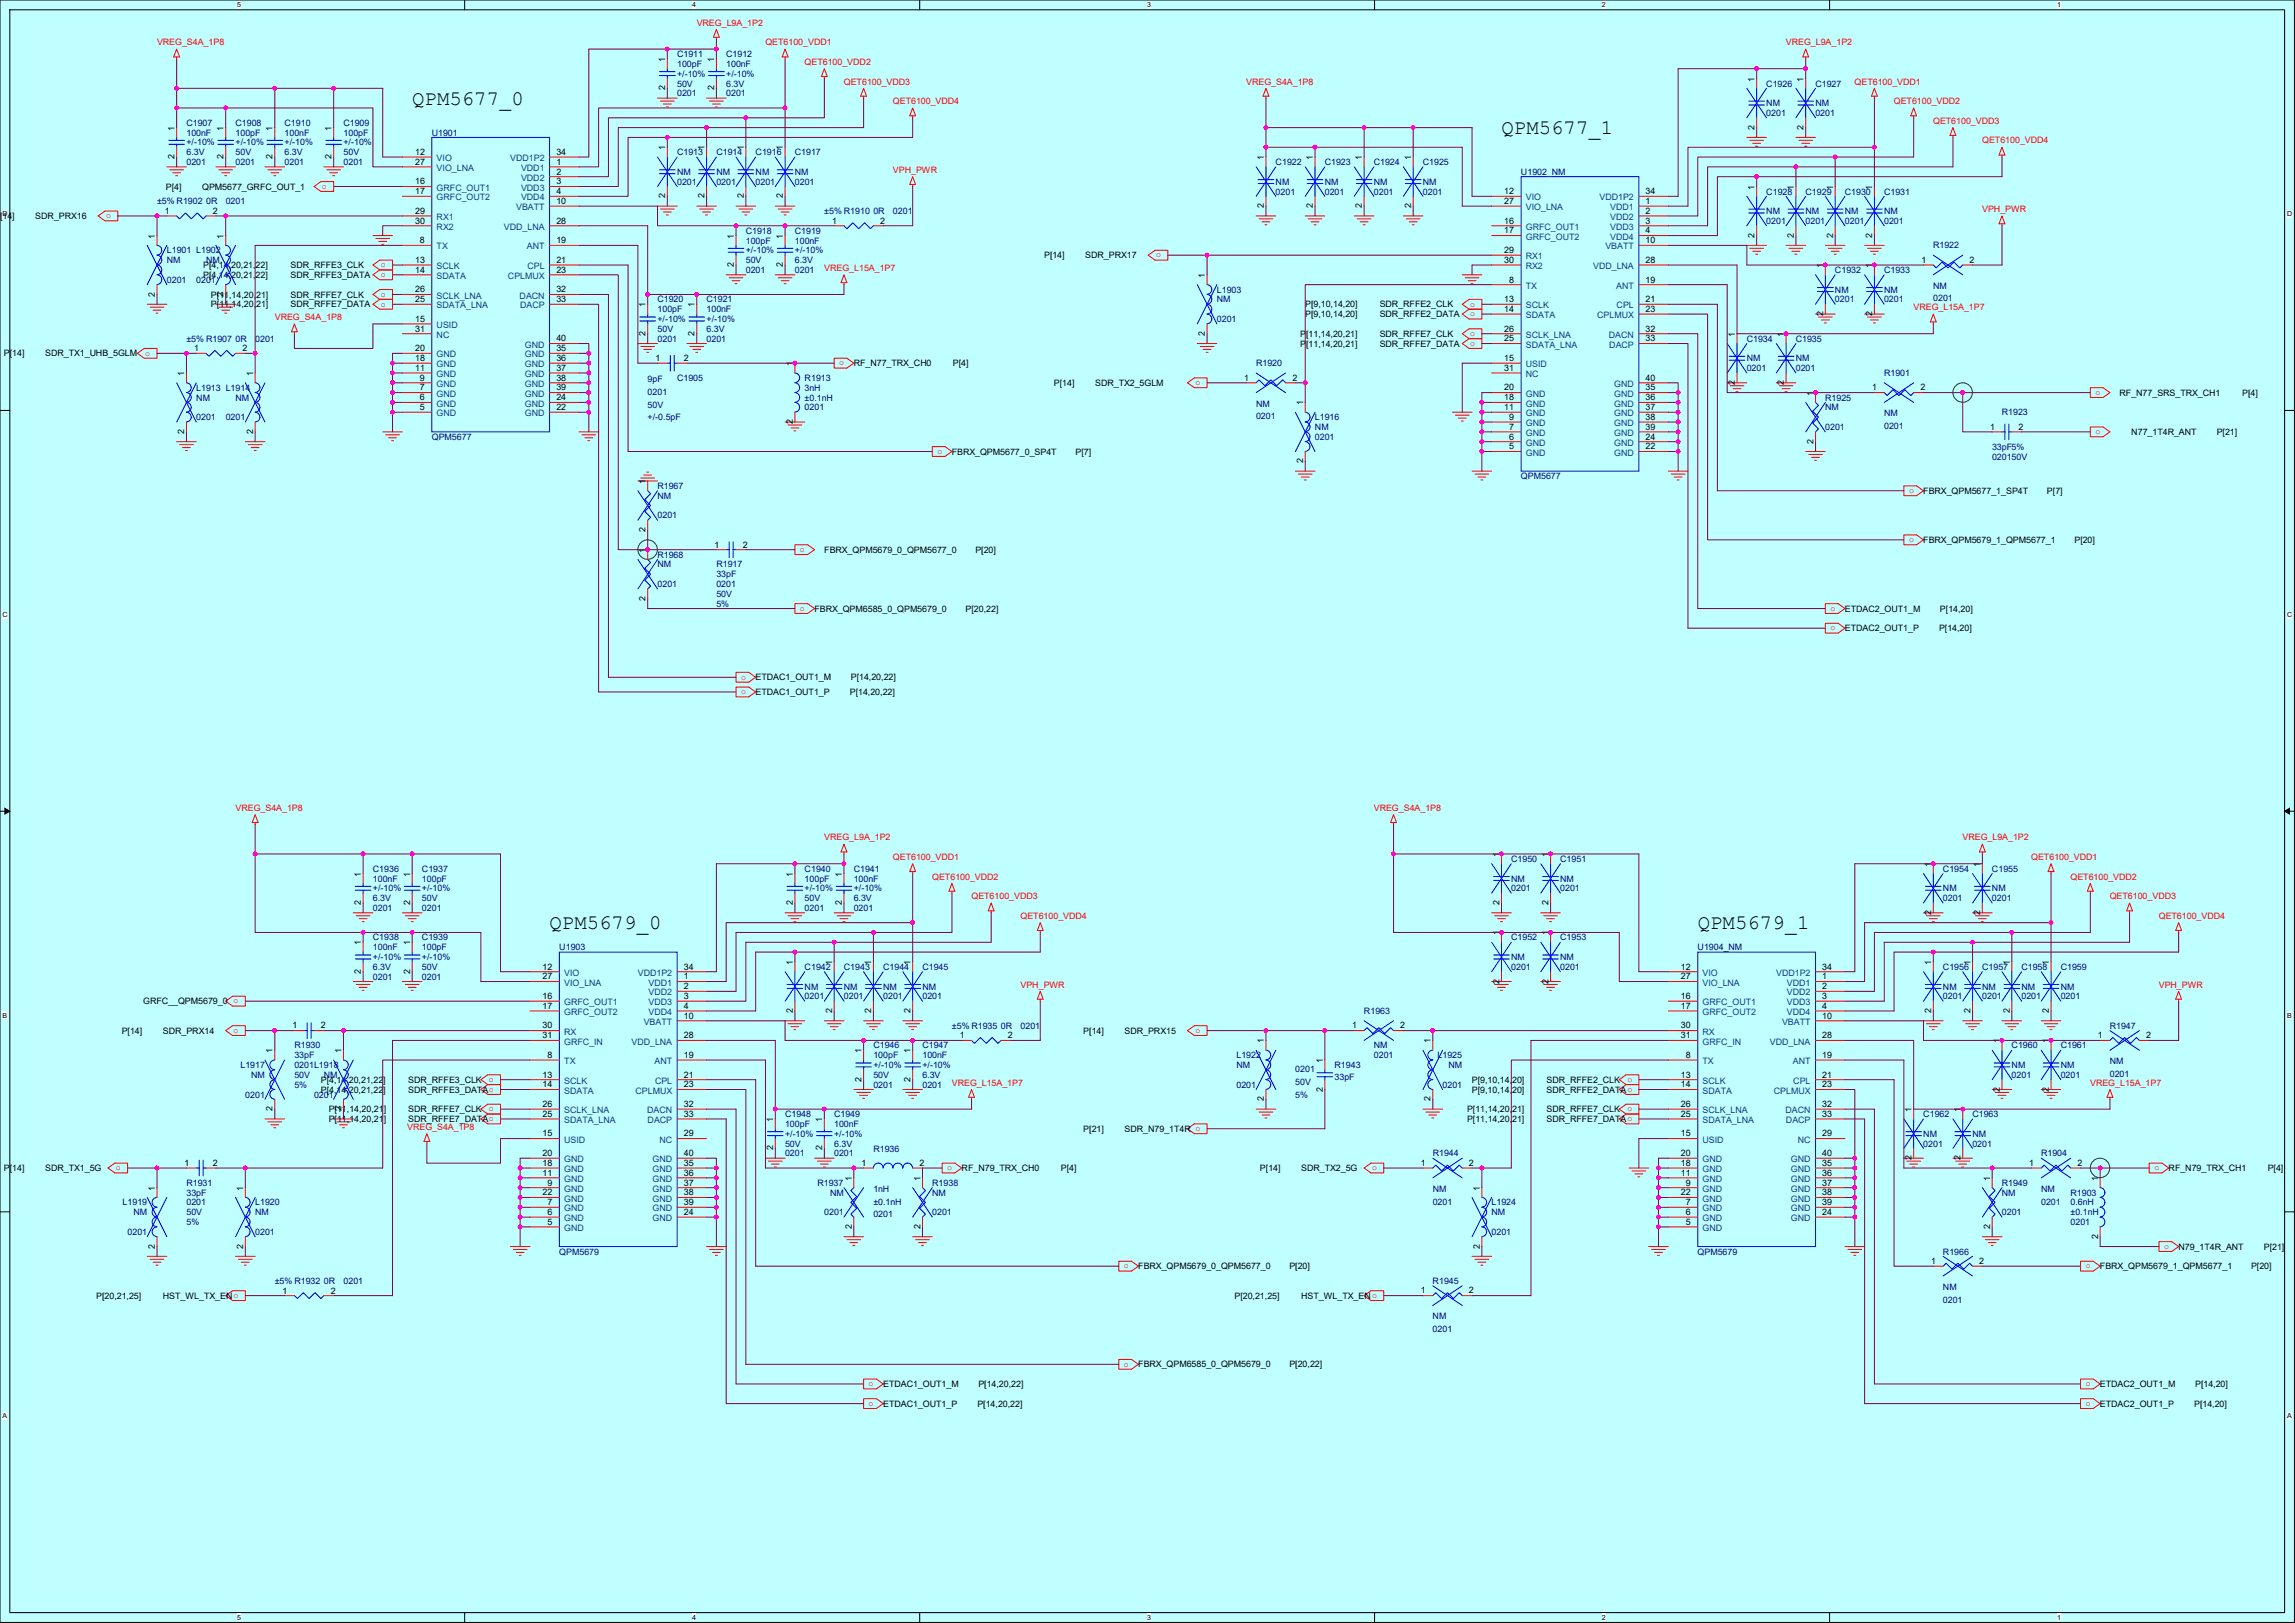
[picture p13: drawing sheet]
<svg xmlns="http://www.w3.org/2000/svg" width="297mm" height="210mm" viewBox="0 0 297 210" stroke-linecap="round" stroke-linejoin="round" font-family="sans-serif">
<defs><g id="words">
<g font-size="2.7">
<text x="53.3" y="13.6">QPM5677_0</text>
<text x="194.3" y="17.4">QPM5677_1</text>
<text x="71.1" y="120.2">QPM5679_0</text>
<text x="219.7" y="120.2">QPM5679_1</text>
</g>
<g font-size="1.1" fill="#f00">
<text x="20.3" y="5.9">VREG_S4A_1P8</text>
<text x="90.2" y="3.3">VREG_L9A_1P2</text>
<text x="99.1" y="5.9">QET6100_VDD1</text>
<text x="231.1" y="5.9">VREG_L9A_1P2</text>
<text x="104.1" y="8.4">QET6100_VDD2</text>
<text x="109.2" y="10.9">QET6100_VDD3</text>
<text x="161.3" y="10.9">VREG_S4A_1P8</text>
<text x="240" y="10.9">QET6100_VDD1</text>
<text x="115.6" y="13.5">QET6100_VDD4</text>
<text x="245.1" y="13.5">QET6100_VDD2</text>
<text x="250.2" y="16">QET6100_VDD3</text>
<text x="115.6" y="22.4">VPH_PWR</text>
<text x="256.5" y="18.6">QET6100_VDD4</text>
<text x="13.7" y="28.2">o</text>
<text x="41.7" y="24.4">o</text>
<text x="256.5" y="27.5">VPH_PWR</text>
<text x="49.3" y="34.6">o</text>
<text x="49.3" y="35.9">o</text>
<text x="106.7" y="35.1">VREG_L15A_1P7</text>
<text x="149.6" y="33.3">o</text>
<text x="35.6" y="41.4">VREG_S4A_1P8</text>
<text x="49.3" y="38.4">o</text>
<text x="49.3" y="39.7">o</text>
<text x="190.3" y="39.7">o</text>
<text x="190.3" y="40.9">o</text>
<text x="247.6" y="40.2">VREG_L15A_1P7</text>
<text x="18.8" y="46">o</text>
<text x="108.6" y="47.3">o</text>
<text x="190.3" y="43.5">o</text>
<text x="190.3" y="44.7">o</text>
<text x="154.7" y="49.8">o</text>
<text x="271.2" y="51.1">o</text>
<text x="121.3" y="58.7">o</text>
<text x="271.2" y="56.2">o</text>
<text x="247.1" y="63.8">o</text>
<text x="103.5" y="71.4">o</text>
<text x="247.1" y="70.1">o</text>
<text x="103.5" y="79">o</text>
<text x="236.9" y="79">o</text>
<text x="236.9" y="81.6">o</text>
<text x="95.9" y="87.9">o</text>
<text x="95.9" y="89.8">o</text>
<text x="30.5" y="104.9">VREG_S4A_1P8</text>
<text x="177.8" y="104.9">VREG_S4A_1P8</text>
<text x="106.7" y="108.7">VREG_L9A_1P2</text>
<text x="115.6" y="111.3">QET6100_VDD1</text>
<text x="120.6" y="113.8">QET6100_VDD2</text>
<text x="254" y="108.7">VREG_L9A_1P2</text>
<text x="262.9" y="111.3">QET6100_VDD1</text>
<text x="267.9" y="113.8">QET6100_VDD2</text>
<text x="125.7" y="116.4">QET6100_VDD3</text>
<text x="132.1" y="118.9">QET6100_VDD4</text>
<text x="273" y="116.4">QET6100_VDD3</text>
<text x="279.4" y="118.9">QET6100_VDD4</text>
<text x="132.1" y="127.8">VPH_PWR</text>
<text x="279.4" y="127.8">VPH_PWR</text>
<text x="30.2" y="133.6">o</text>
<text x="154.7" y="133.6">o</text>
<text x="63.3" y="140">o</text>
<text x="63.3" y="143.8">o</text>
<text x="123.2" y="140.5">VREG_L15A_1P7</text>
<text x="210.6" y="140">o</text>
<text x="210.6" y="143.8">o</text>
<text x="270.5" y="140.5">VREG_L15A_1P7</text>
<text x="52.7" y="146.2">VREG_S4A_1P8</text>
<text x="15" y="151.4">o</text>
<text x="122.6" y="151.4">o</text>
<text x="177.6" y="151.4">o</text>
<text x="278.8" y="151.4">o</text>
<text x="280.1" y="161.6">o</text>
<text x="145.4" y="164.1">o</text>
<text x="269.9" y="164.1">o</text>
<text x="112.4" y="179.4">o</text>
<text x="145.4" y="176.8">o</text>
<text x="269.9" y="179.4">o</text>
<text x="112.4" y="181.9">o</text>
<text x="269.9" y="181.9">o</text>
</g>
<g font-size="1.1">
<text x="86.1" y="11.7" transform="rotate(-90 86.1 11.7)">2</text>
<text x="86.1" y="8" transform="rotate(-90 86.1 8)">1</text>
<text x="92.4" y="11.7" transform="rotate(-90 92.4 11.7)">2</text>
<text x="92.4" y="8" transform="rotate(-90 92.4 8)">1</text>
<text x="227.1" y="10.6" transform="rotate(-90 227.1 10.6)">1</text>
<text x="233.4" y="10.6" transform="rotate(-90 233.4 10.6)">1</text>
<text x="22.6" y="16.9" transform="rotate(-90 22.6 16.9)">1</text>
<text x="28.9" y="16.9" transform="rotate(-90 28.9 16.9)">1</text>
<text x="35.3" y="16.9" transform="rotate(-90 35.3 16.9)">1</text>
<text x="42.9" y="16.9" transform="rotate(-90 42.9 16.9)">1</text>
<text x="227.1" y="16.8" transform="rotate(-90 227.1 16.8)">2</text>
<text x="233.4" y="16.8" transform="rotate(-90 233.4 16.8)">2</text>
<text x="22.6" y="20.6" transform="rotate(-90 22.6 20.6)">2</text>
<text x="28.9" y="20.6" transform="rotate(-90 28.9 20.6)">2</text>
<text x="35.3" y="20.6" transform="rotate(-90 35.3 20.6)">2</text>
<text x="42.9" y="20.6" transform="rotate(-90 42.9 20.6)">2</text>
<text x="53.7" y="20">12</text>
<text x="53.7" y="21.3">27</text>
<text x="53.7" y="23.9">16</text>
<text x="72" y="20">34</text>
<text x="72" y="21.3">1</text>
<text x="72" y="22.6">2</text>
<text x="72" y="23.9">3</text>
<text x="86.1" y="19.4" transform="rotate(-90 86.1 19.4)">1</text>
<text x="91.2" y="19.4" transform="rotate(-90 91.2 19.4)">1</text>
<text x="96.2" y="19.4" transform="rotate(-90 96.2 19.4)">1</text>
<text x="101.3" y="19.4" transform="rotate(-90 101.3 19.4)">1</text>
<text x="163.6" y="20.7" transform="rotate(-90 163.6 20.7)">1</text>
<text x="169.9" y="20.7" transform="rotate(-90 169.9 20.7)">1</text>
<text x="176.3" y="20.7" transform="rotate(-90 176.3 20.7)">1</text>
<text x="182.6" y="20.7" transform="rotate(-90 182.6 20.7)">1</text>
<text x="-.8" y="28.3">P[14]</text>
<text x="4.6" y="28.3">SDR_PRX16</text>
<text x="21.3" y="27.7">1</text>
<text x="21.5" y="24.5">P[4]</text>
<text x="26.2" y="24.5">QPM5677_GRFC_OUT_1</text>
<text x="27.6" y="27.7">2</text>
<text x="53.7" y="28.9">30</text>
<text x="53.7" y="27.7">29</text>
<text x="53.7" y="25.1">17</text>
<text x="72" y="28.9">28</text>
<text x="72" y="25.1">4</text>
<text x="72" y="26.4">10</text>
<text x="86.1" y="25.7" transform="rotate(-90 86.1 25.7)">2</text>
<text x="91.2" y="25.7" transform="rotate(-90 91.2 25.7)">2</text>
<text x="96.2" y="25.7" transform="rotate(-90 96.2 25.7)">2</text>
<text x="101.3" y="25.7" transform="rotate(-90 101.3 25.7)">2</text>
<text x="107.7" y="28.9">1</text>
<text x="113.9" y="28.9">2</text>
<text x="163.6" y="26.9" transform="rotate(-90 163.6 26.9)">2</text>
<text x="169.9" y="26.9" transform="rotate(-90 169.9 26.9)">2</text>
<text x="176.3" y="26.9" transform="rotate(-90 176.3 26.9)">2</text>
<text x="182.6" y="26.9" transform="rotate(-90 182.6 26.9)">2</text>
<text x="194.7" y="25.1">12</text>
<text x="194.7" y="26.4">27</text>
<text x="194.7" y="28.9">16</text>
<text x="213" y="25.1">34</text>
<text x="213" y="26.4">1</text>
<text x="213" y="27.7">2</text>
<text x="213" y="28.9">3</text>
<text x="227.1" y="24.5" transform="rotate(-90 227.1 24.5)">1</text>
<text x="232.1" y="24.5" transform="rotate(-90 232.1 24.5)">1</text>
<text x="237.2" y="24.5" transform="rotate(-90 237.2 24.5)">1</text>
<text x="242.3" y="24.5" transform="rotate(-90 242.3 24.5)">1</text>
<text x="20" y="30.9" transform="rotate(-90 20 30.9)">1</text>
<text x="26.3" y="34.7">P[4,14,20,21,22]</text>
<text x="26.3" y="36">P[4,14,20,21,22]</text>
<text x="28.9" y="30.9" transform="rotate(-90 28.9 30.9)">1</text>
<text x="37.6" y="34.7">SDR_RFFE3_CLK</text>
<text x="37.6" y="36">SDR_RFFE3_DATA</text>
<text x="53.7" y="34">13</text>
<text x="53.7" y="35.3">14</text>
<text x="54.4" y="31.5">8</text>
<text x="72" y="35.3">23</text>
<text x="72" y="34">21</text>
<text x="72" y="31.5">19</text>
<text x="95" y="34.6" transform="rotate(-90 95 34.6)">2</text>
<text x="95" y="30.9" transform="rotate(-90 95 30.9)">1</text>
<text x="101.3" y="34.6" transform="rotate(-90 101.3 34.6)">2</text>
<text x="101.3" y="30.9" transform="rotate(-90 101.3 30.9)">1</text>
<text x="135.1" y="33.4">P[14]</text>
<text x="140.4" y="33.4">SDR_PRX17</text>
<text x="155.9" y="36" transform="rotate(-90 155.9 36)">1</text>
<text x="194.7" y="34">30</text>
<text x="194.7" y="32.7">29</text>
<text x="194.7" y="30.2">17</text>
<text x="213" y="34">28</text>
<text x="213" y="30.2">4</text>
<text x="213" y="31.5">10</text>
<text x="227.1" y="30.8" transform="rotate(-90 227.1 30.8)">2</text>
<text x="232.1" y="30.8" transform="rotate(-90 232.1 30.8)">2</text>
<text x="235.9" y="34.7" transform="rotate(-90 235.9 34.7)">1</text>
<text x="237.2" y="30.8" transform="rotate(-90 237.2 30.8)">2</text>
<text x="242.3" y="34.7" transform="rotate(-90 242.3 34.7)">1</text>
<text x="242.3" y="30.8" transform="rotate(-90 242.3 30.8)">2</text>
<text x="248.6" y="34">1</text>
<text x="254.9" y="34">2</text>
<text x="20" y="38.4" transform="rotate(-90 20 38.4)">2</text>
<text x="27.3" y="38.5">P[11,14,20,21]</text>
<text x="27.3" y="39.8">P[11,14,20,21]</text>
<text x="28.9" y="38.4" transform="rotate(-90 28.9 38.4)">2</text>
<text x="37.6" y="38.5">SDR_RFFE7_CLK</text>
<text x="37.6" y="39.8">SDR_RFFE7_DATA</text>
<text x="53.7" y="41.6">15</text>
<text x="53.7" y="39.1">25</text>
<text x="53.7" y="37.8">26</text>
<text x="72" y="39.1">33</text>
<text x="72" y="37.8">32</text>
<text x="83.5" y="39.8" transform="rotate(-90 83.5 39.8)">1</text>
<text x="89.9" y="39.8" transform="rotate(-90 89.9 39.8)">1</text>
<text x="168.9" y="39.8">P[9,10,14,20]</text>
<text x="168.9" y="41">P[9,10,14,20]</text>
<text x="178.5" y="39.8">SDR_RFFE2_CLK</text>
<text x="178.5" y="41">SDR_RFFE2_DATA</text>
<text x="194.7" y="39.1">13</text>
<text x="194.7" y="40.4">14</text>
<text x="195.3" y="36.6">8</text>
<text x="213" y="40.4">23</text>
<text x="213" y="39.1">21</text>
<text x="213" y="36.6">19</text>
<text x="235.9" y="40.9" transform="rotate(-90 235.9 40.9)">2</text>
<text x="242.3" y="40.9" transform="rotate(-90 242.3 40.9)">2</text>
<text x=".5" y="46.1">P[14]</text>
<text x="5.8" y="46.1">SDR_TX1_UHB_5GLM</text>
<text x="25.1" y="45.4">1</text>
<text x="31.4" y="45.4">2</text>
<text x="53.7" y="48">11</text>
<text x="53.7" y="46.7">18</text>
<text x="53.7" y="45.4">20</text>
<text x="53.7" y="42.9">31</text>
<text x="72" y="48">37</text>
<text x="72" y="46.7">36</text>
<text x="72" y="45.4">35</text>
<text x="72" y="44.2">40</text>
<text x="83.5" y="43.4" transform="rotate(-90 83.5 43.4)">2</text>
<text x="84.8" y="46.7">1</text>
<text x="88.5" y="46.7">2</text>
<text x="89.9" y="43.4" transform="rotate(-90 89.9 43.4)">2</text>
<text x="102.6" y="47.4" transform="rotate(-90 102.6 47.4)">1</text>
<text x="110.5" y="47.4">RF_N77_TRX_CH0</text>
<text x="123.3" y="47.4">P[4]</text>
<text x="155.9" y="43.4" transform="rotate(-90 155.9 43.4)">2</text>
<text x="168.3" y="43.6">P[11,14,20,21]</text>
<text x="168.3" y="44.9">P[11,14,20,21]</text>
<text x="178.5" y="43.6">SDR_RFFE7_CLK</text>
<text x="178.5" y="44.9">SDR_RFFE7_DATA</text>
<text x="194.7" y="46.7">15</text>
<text x="194.7" y="44.2">25</text>
<text x="194.7" y="42.9">26</text>
<text x="194.7" y="48">31</text>
<text x="213" y="44.2">33</text>
<text x="213" y="42.9">32</text>
<text x="224.5" y="43.6" transform="rotate(-90 224.5 43.6)">1</text>
<text x="230.9" y="43.6" transform="rotate(-90 230.9 43.6)">1</text>
<text x="23.9" y="48.7" transform="rotate(-90 23.9 48.7)">1</text>
<text x="32.7" y="48.7" transform="rotate(-90 32.7 48.7)">1</text>
<text x="54.4" y="53.1">5</text>
<text x="54.4" y="51.8">6</text>
<text x="54.4" y="50.5">7</text>
<text x="54.4" y="49.3">9</text>
<text x="72" y="53.1">22</text>
<text x="72" y="51.8">24</text>
<text x="72" y="50.5">39</text>
<text x="72" y="49.3">38</text>
<text x="136.4" y="49.9">P[14]</text>
<text x="141.7" y="49.9">SDR_TX2_5GLM</text>
<text x="161" y="49.3">1</text>
<text x="167.2" y="49.3">2</text>
<text x="168.6" y="52.5" transform="rotate(-90 168.6 52.5)">1</text>
<text x="194.7" y="53.1">11</text>
<text x="194.7" y="51.8">18</text>
<text x="194.7" y="50.5">20</text>
<text x="213" y="53.1">37</text>
<text x="213" y="51.8">36</text>
<text x="213" y="50.5">35</text>
<text x="213" y="49.3">40</text>
<text x="224.5" y="49.8" transform="rotate(-90 224.5 49.8)">2</text>
<text x="230.9" y="49.8" transform="rotate(-90 230.9 49.8)">2</text>
<text x="234.7" y="51.2" transform="rotate(-90 234.7 51.2)">1</text>
<text x="242.3" y="50.5">1</text>
<text x="248.5" y="50.5">2</text>
<text x="274.3" y="51.2">RF_N77_SRS_TRX_CH1</text>
<text x="290.2" y="51.2">P[4]</text>
<text x="23.9" y="56.1" transform="rotate(-90 23.9 56.1)">2</text>
<text x="32.7" y="56.1" transform="rotate(-90 32.7 56.1)">2</text>
<text x="102.6" y="54.9" transform="rotate(-90 102.6 54.9)">2</text>
<text x="123.2" y="58.8">FBRX_QPM5677_0_SP4T</text>
<text x="139.2" y="58.8">P[7]</text>
<text x="168.6" y="60" transform="rotate(-90 168.6 60)">2</text>
<text x="195.3" y="58.1">5</text>
<text x="195.3" y="56.9">6</text>
<text x="195.3" y="55.6">7</text>
<text x="195.3" y="54.3">9</text>
<text x="213" y="58.1">22</text>
<text x="213" y="56.9">24</text>
<text x="213" y="55.6">39</text>
<text x="213" y="54.3">38</text>
<text x="234.7" y="57.4" transform="rotate(-90 234.7 57.4)">2</text>
<text x="257.5" y="55.6">1</text>
<text x="261.2" y="55.6">2</text>
<text x="275.8" y="56.3">N77_1T4R_ANT</text>
<text x="286.9" y="56.3">P[21]</text>
<text x="83.5" y="62.6" transform="rotate(-90 83.5 62.6)">1</text>
<text x="248.9" y="63.9">FBRX_QPM5677_1_SP4T</text>
<text x="264.9" y="63.9">P[7]</text>
<text x="83.5" y="68.8" transform="rotate(-90 83.5 68.8)">2</text>
<text x="83.5" y="71.5" transform="rotate(-90 83.5 71.5)">1</text>
<text x="92.4" y="70.8">1</text>
<text x="96.1" y="70.8">2</text>
<text x="106.7" y="71.5">FBRX_QPM5679_0_QPM5677_0</text>
<text x="126.2" y="71.5">P[20]</text>
<text x="248.9" y="70.3">FBRX_QPM5679_1_QPM5677_1</text>
<text x="268.5" y="70.3">P[20]</text>
<text x="83.5" y="77.7" transform="rotate(-90 83.5 77.7)">2</text>
<text x="105.4" y="79.1">FBRX_QPM6585_0_QPM5679_0</text>
<text x="125" y="79.1">P[20,22]</text>
<text x="238.7" y="79.1">ETDAC2_OUT1_M</text>
<text x="238.7" y="81.7">ETDAC2_OUT1_P</text>
<text x="250.9" y="81.7">P[14,20]</text>
<text x="251.1" y="79.1">P[14,20]</text>
<text x="97.8" y="88">ETDAC1_OUT1_M</text>
<text x="97.8" y="89.9">ETDAC1_OUT1_P</text>
<text x="110" y="89.9">P[14,20,22]</text>
<text x="110.1" y="88">P[14,20,22]</text>
<text x="46.7" y="113.4" transform="rotate(-90 46.7 113.4)">1</text>
<text x="53.1" y="113.4" transform="rotate(-90 53.1 113.4)">1</text>
<text x="102.6" y="113.4" transform="rotate(-90 102.6 113.4)">1</text>
<text x="108.9" y="113.4" transform="rotate(-90 108.9 113.4)">1</text>
<text x="194" y="110.9" transform="rotate(-90 194 110.9)">1</text>
<text x="200.4" y="110.9" transform="rotate(-90 200.4 110.9)">1</text>
<text x="249.9" y="112.1" transform="rotate(-90 249.9 112.1)">1</text>
<text x="256.3" y="112.1" transform="rotate(-90 256.3 112.1)">1</text>
<text x="46.7" y="117.1" transform="rotate(-90 46.7 117.1)">2</text>
<text x="53.1" y="117.1" transform="rotate(-90 53.1 117.1)">2</text>
<text x="102.6" y="117.1" transform="rotate(-90 102.6 117.1)">2</text>
<text x="108.9" y="117.1" transform="rotate(-90 108.9 117.1)">2</text>
<text x="194" y="117.1" transform="rotate(-90 194 117.1)">2</text>
<text x="200.4" y="117.1" transform="rotate(-90 200.4 117.1)">2</text>
<text x="249.9" y="118.4" transform="rotate(-90 249.9 118.4)">2</text>
<text x="256.3" y="118.4" transform="rotate(-90 256.3 118.4)">2</text>
<text x="46.7" y="126" transform="rotate(-90 46.7 126)">2</text>
<text x="46.7" y="122.3" transform="rotate(-90 46.7 122.3)">1</text>
<text x="53.1" y="126" transform="rotate(-90 53.1 126)">2</text>
<text x="53.1" y="122.3" transform="rotate(-90 53.1 122.3)">1</text>
<text x="70.2" y="125.5">12</text>
<text x="88.5" y="125.5">34</text>
<text x="102.6" y="124.9" transform="rotate(-90 102.6 124.9)">1</text>
<text x="107.7" y="124.9" transform="rotate(-90 107.7 124.9)">1</text>
<text x="112.8" y="124.9" transform="rotate(-90 112.8 124.9)">1</text>
<text x="117.8" y="124.8" transform="rotate(-90 117.8 124.8)">1</text>
<text x="194" y="121" transform="rotate(-90 194 121)">1</text>
<text x="200.4" y="121" transform="rotate(-90 200.4 121)">1</text>
<text x="217.5" y="125.5">12</text>
<text x="235.8" y="125.5">34</text>
<text x="249.9" y="124.9" transform="rotate(-90 249.9 124.9)">1</text>
<text x="255" y="124.9" transform="rotate(-90 255 124.9)">1</text>
<text x="260.1" y="124.9" transform="rotate(-90 260.1 124.9)">1</text>
<text x="265.2" y="124.9" transform="rotate(-90 265.2 124.9)">1</text>
<text x="18.5" y="129.9">GRFC__QPM5679_0 o</text>
<text x="70.2" y="126.7">27</text>
<text x="70.2" y="129.3">16</text>
<text x="70.2" y="130.5">17</text>
<text x="88.5" y="131.8">10</text>
<text x="88.5" y="126.7">1</text>
<text x="88.5" y="128">2</text>
<text x="88.5" y="129.3">3</text>
<text x="88.5" y="130.5">4</text>
<text x="102.6" y="131.1" transform="rotate(-90 102.6 131.1)">2</text>
<text x="107.7" y="131.1" transform="rotate(-90 107.7 131.1)">2</text>
<text x="112.8" y="131.1" transform="rotate(-90 112.8 131.1)">2</text>
<text x="117.8" y="131.1" transform="rotate(-90 117.8 131.1)">2</text>
<text x="194" y="127.3" transform="rotate(-90 194 127.3)">2</text>
<text x="200.4" y="127.3" transform="rotate(-90 200.4 127.3)">2</text>
<text x="217.5" y="126.7">27</text>
<text x="217.5" y="129.3">16</text>
<text x="217.5" y="130.5">17</text>
<text x="235.8" y="126.7">1</text>
<text x="235.8" y="128">2</text>
<text x="235.8" y="129.3">3</text>
<text x="235.8" y="130.5">4</text>
<text x="235.8" y="131.8">10</text>
<text x="249.9" y="131.1" transform="rotate(-90 249.9 131.1)">2</text>
<text x="255" y="131.1" transform="rotate(-90 255 131.1)">2</text>
<text x="260.1" y="131.1" transform="rotate(-90 260.1 131.1)">2</text>
<text x="265.2" y="131.1" transform="rotate(-90 265.2 131.1)">2</text>
<text x="15.7" y="133.8">P[14]</text>
<text x="21.1" y="133.8">SDR_PRX14</text>
<text x="35.3" y="136.3" transform="rotate(-90 35.3 136.3)">1</text>
<text x="37.8" y="133.1">1</text>
<text x="41.5" y="133.1">2</text>
<text x="44.2" y="136.3" transform="rotate(-90 44.2 136.3)">1</text>
<text x="70.2" y="133.1">30</text>
<text x="70.2" y="134.3">31</text>
<text x="70.9" y="136.9">8</text>
<text x="88.5" y="134.3">28</text>
<text x="88.5" y="136.9">19</text>
<text x="111.5" y="136.3" transform="rotate(-90 111.5 136.3)">1</text>
<text x="117.8" y="136.3" transform="rotate(-90 117.8 136.3)">1</text>
<text x="124.2" y="134.3">1</text>
<text x="130.4" y="134.3">2</text>
<text x="140.2" y="133.8">P[14]</text>
<text x="145.5" y="133.8">SDR_PRX15</text>
<text x="163.6" y="135" transform="rotate(-90 163.6 135)">1</text>
<text x="171.2" y="137.5" transform="rotate(-90 171.2 137.5)">1</text>
<text x="175" y="133.1">1</text>
<text x="181.2" y="133.1">2</text>
<text x="185.1" y="135" transform="rotate(-90 185.1 135)">1</text>
<text x="217.5" y="133.1">30</text>
<text x="217.5" y="134.3">31</text>
<text x="218.2" y="136.9">8</text>
<text x="235.8" y="134.3">28</text>
<text x="235.8" y="136.9">19</text>
<text x="258.8" y="135" transform="rotate(-90 258.8 135)">1</text>
<text x="265.2" y="135" transform="rotate(-90 265.2 135)">1</text>
<text x="271.5" y="134.3">1</text>
<text x="277.7" y="134.3">2</text>
<text x="35.3" y="143.8" transform="rotate(-90 35.3 143.8)">2</text>
<text x="41.5" y="140.1">P[4,14,20,21,22]</text>
<text x="41.5" y="141.4">P[4,14,20,21,22]</text>
<text x="42.5" y="143.9">P[11,14,20,21]</text>
<text x="44.2" y="143.8" transform="rotate(-90 44.2 143.8)">2</text>
<text x="52.8" y="140.1">SDR_RFFE3_CLK</text>
<text x="52.8" y="141.4">SDR_RFFE3_DATAo</text>
<text x="52.8" y="143.9">SDR_RFFE7_CLK</text>
<text x="70.2" y="143.2">26</text>
<text x="70.2" y="139.4">13</text>
<text x="70.2" y="140.7">14</text>
<text x="88.5" y="140.7">23</text>
<text x="88.5" y="139.4">21</text>
<text x="88.5" y="143.2">32</text>
<text x="111.5" y="140" transform="rotate(-90 111.5 140)">2</text>
<text x="117.8" y="140" transform="rotate(-90 117.8 140)">2</text>
<text x="163.6" y="142.5" transform="rotate(-90 163.6 142.5)">2</text>
<text x="171.2" y="141.2" transform="rotate(-90 171.2 141.2)">2</text>
<text x="185.1" y="142.5" transform="rotate(-90 185.1 142.5)">2</text>
<text x="189.8" y="143.9">P[11,14,20,21]</text>
<text x="190.5" y="140.1">P[9,10,14,20]</text>
<text x="190.5" y="141.4">P[9,10,14,20]</text>
<text x="200.1" y="140.1">SDR_RFFE2_CLK</text>
<text x="200.1" y="141.4">SDR_RFFE2_DATAo</text>
<text x="200.1" y="143.9">SDR_RFFE7_CLK</text>
<text x="217.5" y="143.2">26</text>
<text x="217.5" y="139.4">13</text>
<text x="217.5" y="140.7">14</text>
<text x="235.8" y="140.7">23</text>
<text x="235.8" y="139.4">21</text>
<text x="235.8" y="143.2">32</text>
<text x="247.4" y="143.9" transform="rotate(-90 247.4 143.9)">1</text>
<text x="253.7" y="143.9" transform="rotate(-90 253.7 143.9)">1</text>
<text x="258.8" y="141.2" transform="rotate(-90 258.8 141.2)">2</text>
<text x="265.2" y="141.2" transform="rotate(-90 265.2 141.2)">2</text>
<text x="42.5" y="145.2">P[11,14,20,21]</text>
<text x="52.8" y="145.2">SDR_RFFE7_DATAo</text>
<text x="70.2" y="147">15</text>
<text x="70.2" y="149.6">20</text>
<text x="70.2" y="144.5">25</text>
<text x="88.5" y="147">29</text>
<text x="88.5" y="149.6">40</text>
<text x="88.5" y="144.5">33</text>
<text x="100.1" y="148.9" transform="rotate(-90 100.1 148.9)">2</text>
<text x="100.1" y="145.2" transform="rotate(-90 100.1 145.2)">1</text>
<text x="106.4" y="148.9" transform="rotate(-90 106.4 148.9)">2</text>
<text x="106.4" y="145.2" transform="rotate(-90 106.4 145.2)">1</text>
<text x="140.2" y="146.5">P[21]</text>
<text x="145.5" y="146.5">SDR_N79_1T4R o</text>
<text x="189.8" y="145.2">P[11,14,20,21]</text>
<text x="200.1" y="145.2">SDR_RFFE7_DATAo</text>
<text x="217.5" y="147">15</text>
<text x="217.5" y="149.6">20</text>
<text x="217.5" y="144.5">25</text>
<text x="235.8" y="149.6">40</text>
<text x="235.8" y="147">29</text>
<text x="235.8" y="144.5">33</text>
<text x=".5" y="151.5">P[14]</text>
<text x="5.8" y="151.5">SDR_TX1_5G</text>
<text x="20" y="154.1" transform="rotate(-90 20 154.1)">1</text>
<text x="23.9" y="150.9">1</text>
<text x="27.6" y="150.9">2</text>
<text x="31.5" y="154.1" transform="rotate(-90 31.5 154.1)">1</text>
<text x="70.2" y="154.7">22</text>
<text x="70.2" y="152.1">11</text>
<text x="70.2" y="150.9">18</text>
<text x="70.9" y="155.9">7</text>
<text x="70.9" y="153.4">9</text>
<text x="88.5" y="155.9">39</text>
<text x="88.5" y="154.7">38</text>
<text x="88.5" y="153.4">37</text>
<text x="88.5" y="152.1">36</text>
<text x="88.5" y="150.9">35</text>
<text x="110.2" y="152.8" transform="rotate(-90 110.2 152.8)">1</text>
<text x="111.5" y="150.9">1</text>
<text x="119" y="150.9">2</text>
<text x="119.1" y="152.8" transform="rotate(-90 119.1 152.8)">1</text>
<text x="124.4" y="151.5">RF_N79_TRX_CH0</text>
<text x="137.3" y="151.5">P[4]</text>
<text x="163.1" y="151.5">P[14]</text>
<text x="168.4" y="151.5">SDR_TX2_5G</text>
<text x="183.9" y="150.9">1</text>
<text x="190.1" y="150.9">2</text>
<text x="191.5" y="154.1" transform="rotate(-90 191.5 154.1)">1</text>
<text x="217.5" y="154.7">22</text>
<text x="217.5" y="152.1">11</text>
<text x="217.5" y="150.9">18</text>
<text x="218.2" y="155.9">7</text>
<text x="218.2" y="153.4">9</text>
<text x="235.8" y="155.9">39</text>
<text x="235.8" y="154.7">38</text>
<text x="235.8" y="153.4">37</text>
<text x="235.8" y="152.1">36</text>
<text x="235.8" y="150.9">35</text>
<text x="247.4" y="150.1" transform="rotate(-90 247.4 150.1)">2</text>
<text x="253.7" y="150.1" transform="rotate(-90 253.7 150.1)">2</text>
<text x="257.5" y="152.8" transform="rotate(-90 257.5 152.8)">1</text>
<text x="262.6" y="150.9">1</text>
<text x="268.8" y="150.9">2</text>
<text x="271.5" y="152.8" transform="rotate(-90 271.5 152.8)">1</text>
<text x="280.6" y="151.5">RF_N79_TRX_CH1</text>
<text x="293.5" y="151.5">P[4]</text>
<text x="20" y="161.5" transform="rotate(-90 20 161.5)">2</text>
<text x="31.5" y="161.5" transform="rotate(-90 31.5 161.5)">2</text>
<text x="70.9" y="158.5">5</text>
<text x="70.9" y="157.2">6</text>
<text x="88.5" y="157.2">24</text>
<text x="110.2" y="159" transform="rotate(-90 110.2 159)">2</text>
<text x="119.1" y="159" transform="rotate(-90 119.1 159)">2</text>
<text x="191.5" y="161.5" transform="rotate(-90 191.5 161.5)">2</text>
<text x="218.2" y="158.5">5</text>
<text x="218.2" y="157.2">6</text>
<text x="235.8" y="157.2">24</text>
<text x="257.5" y="159" transform="rotate(-90 257.5 159)">2</text>
<text x="271.5" y="160.3" transform="rotate(-90 271.5 160.3)">2</text>
<text x="281.9" y="161.7">N79_1T4R_ANT</text>
<text x="293" y="161.7">P[21]</text>
<text x="36.6" y="167.4">1</text>
<text x="42.8" y="167.4">2</text>
<text x="147.3" y="164.2">FBRX_QPM5679_0_QPM5677_0</text>
<text x="166.9" y="164.2">P[20]</text>
<text x="183.9" y="167.4">1</text>
<text x="190.1" y="167.4">2</text>
<text x="249.9" y="163.6">1</text>
<text x="256.1" y="163.6">2</text>
<text x="271.8" y="164.2">FBRX_QPM5679_1_QPM5677_1</text>
<text x="291.3" y="164.2">P[20]</text>
<text x="12.4" y="168">P[20,21,25]</text>
<text x="21.1" y="168">HST_WL_TX_ENo</text>
<text x="159.8" y="168">P[20,21,25]</text>
<text x="168.4" y="168">HST_WL_TX_ENo</text>
<text x="114.3" y="179.5">ETDAC1_OUT1_M</text>
<text x="126.6" y="179.5">P[14,20,22]</text>
<text x="147.3" y="176.9">FBRX_QPM6585_0_QPM5679_0</text>
<text x="166.9" y="176.9">P[20,22]</text>
<text x="271.8" y="179.5">ETDAC2_OUT1_M</text>
<text x="284.1" y="179.5">P[14,20]</text>
<text x="114.3" y="182">ETDAC1_OUT1_P</text>
<text x="126.5" y="182">P[14,20,22]</text>
<text x="271.8" y="182">ETDAC2_OUT1_P</text>
<text x="283.9" y="182">P[14,20]</text>
</g>
<g font-size="1.1" fill="#000080">
<text x="87.6" y="7.4">C1911</text>
<text x="87.6" y="8.7">100pF</text>
<text x="87.6" y="11.2">50V</text>
<text x="87.6" y="9.9">+/-10%</text>
<text x="94" y="7.4">C1912</text>
<text x="94" y="8.7">100nF</text>
<text x="94" y="11.2">6.3V</text>
<text x="94" y="9.9">+/-10%</text>
<text x="228.6" y="11.2">C1926</text>
<text x="234.9" y="11.2">C1927</text>
<text x="24.1" y="16.3">C1907</text>
<text x="24.1" y="17.5">100nF</text>
<text x="30.5" y="16.3">C1908</text>
<text x="30.5" y="17.5">100pF</text>
<text x="36.8" y="16.3">C1910</text>
<text x="36.8" y="17.5">100nF</text>
<text x="44.4" y="16.3">C1909</text>
<text x="44.4" y="17.5">100pF</text>
<text x="55.9" y="17.5">U1901</text>
<text x="87.6" y="12.5">0201</text>
<text x="94" y="12.5">0201</text>
<text x="228.6" y="13.7">NM</text>
<text x="228.6" y="15">0201</text>
<text x="234.9" y="13.7">NM</text>
<text x="234.9" y="15">0201</text>
<text x="24.1" y="21.4">0201</text>
<text x="24.1" y="20.1">6.3V</text>
<text x="24.1" y="18.8">+/-10%</text>
<text x="30.5" y="21.4">0201</text>
<text x="30.5" y="20.1">50V</text>
<text x="30.5" y="18.8">+/-10%</text>
<text x="36.8" y="21.4">0201</text>
<text x="36.8" y="20.1">6.3V</text>
<text x="36.8" y="18.8">+/-10%</text>
<text x="44.4" y="21.4">0201</text>
<text x="44.4" y="20.1">50V</text>
<text x="44.4" y="18.8">+/-10%</text>
<text x="87.6" y="20.1">C1913</text>
<text x="87.6" y="22.6">NM</text>
<text x="87.6" y="23.9">0201</text>
<text x="92.7" y="20.1">C1914</text>
<text x="92.7" y="22.6">NM</text>
<text x="92.7" y="23.9">0201</text>
<text x="97.8" y="20.1">C1916</text>
<text x="97.8" y="22.6">NM</text>
<text x="97.8" y="23.9">0201</text>
<text x="102.9" y="20.1">C1917</text>
<text x="102.9" y="22.6">NM</text>
<text x="102.9" y="23.9">0201</text>
<text x="165.1" y="21.4">C1922</text>
<text x="165.1" y="23.9">NM</text>
<text x="171.4" y="21.4">C1923</text>
<text x="171.4" y="23.9">NM</text>
<text x="177.8" y="21.4">C1924</text>
<text x="177.8" y="23.9">NM</text>
<text x="184.1" y="21.4">C1925</text>
<text x="184.1" y="23.9">NM</text>
<text x="196.8" y="22.6">U1902_NM</text>
<text x="20.3" y="26.4">±5% R1902 0R</text>
<text x="29.2" y="26.4">0201</text>
<text x="106.7" y="27.7">±5% R1910 0R</text>
<text x="115.6" y="27.7">0201</text>
<text x="165.1" y="25.2">0201</text>
<text x="171.4" y="25.2">0201</text>
<text x="177.8" y="25.2">0201</text>
<text x="184.1" y="25.2">0201</text>
<text x="228.6" y="25.2">C1928</text>
<text x="228.6" y="27.7">NM</text>
<text x="228.6" y="29">0201</text>
<text x="233.7" y="25.2">C1929</text>
<text x="233.7" y="27.7">NM</text>
<text x="233.7" y="29">0201</text>
<text x="238.7" y="25.2">C1930</text>
<text x="238.7" y="27.7">NM</text>
<text x="238.7" y="29">0201</text>
<text x="243.8" y="25.2">C1931</text>
<text x="243.8" y="27.7">NM</text>
<text x="243.8" y="29">0201</text>
<text x="21.6" y="32.8">L1901 L1902</text>
<text x="21.6" y="34.1">NM</text>
<text x="26.7" y="34.1">NM</text>
<text x="96.5" y="30.2">C1918</text>
<text x="96.5" y="31.5">100pF</text>
<text x="96.5" y="35.3">0201</text>
<text x="96.5" y="34.1">50V</text>
<text x="96.5" y="32.8">+/-10%</text>
<text x="102.9" y="30.2">C1919</text>
<text x="102.9" y="31.5">100nF</text>
<text x="102.9" y="35.3">0201</text>
<text x="102.9" y="34.1">6.3V</text>
<text x="102.9" y="32.8">+/-10%</text>
<text x="237.5" y="35.3">C1932</text>
<text x="243.8" y="35.3">C1933</text>
<text x="250.2" y="32.2">R1922</text>
<text x="21.6" y="36.6">0201</text>
<text x="25.4" y="36.6">0201</text>
<text x="85.1" y="39.1">C1920</text>
<text x="85.1" y="40.4">100pF</text>
<text x="85.1" y="41.7">+/-10%</text>
<text x="91.4" y="39.1">C1921</text>
<text x="91.4" y="40.4">100nF</text>
<text x="91.4" y="41.7">+/-10%</text>
<text x="157.5" y="37.9">L1903</text>
<text x="157.5" y="39.1">NM</text>
<text x="157.5" y="41.7">0201</text>
<text x="237.5" y="37.9">NM</text>
<text x="237.5" y="39.1">0201</text>
<text x="243.8" y="37.9">NM</text>
<text x="243.8" y="39.1">0201</text>
<text x="250.2" y="37.4">NM</text>
<text x="250.2" y="39">0201</text>
<text x="24.1" y="44.2">±5% R1907 0R</text>
<text x="33" y="44.2">0201</text>
<text x="85.1" y="44.2">0201</text>
<text x="85.1" y="42.9">50V</text>
<text x="91.4" y="44.2">0201</text>
<text x="91.4" y="42.9">6.3V</text>
<text x="162.5" y="47.4">R1920</text>
<text x="226" y="44.2">C1934</text>
<text x="226" y="46.8">NM</text>
<text x="232.4" y="44.2">C1935</text>
<text x="232.4" y="46.8">NM</text>
<text x="25.4" y="50.6">L1913 L1914</text>
<text x="25.4" y="51.8">NM</text>
<text x="30.5" y="51.8">NM</text>
<text x="83.8" y="49.4">9pF</text>
<text x="83.8" y="51.1">0201</text>
<text x="83.8" y="52.7">50V</text>
<text x="87.6" y="49.3">C1905</text>
<text x="104.1" y="49.3">R1913</text>
<text x="104.1" y="50.6">3nH</text>
<text x="104.1" y="51.8">±0.1nH</text>
<text x="104.1" y="53.1">0201</text>
<text x="162.5" y="52.6">NM</text>
<text x="226" y="48">0201</text>
<text x="232.4" y="48">0201</text>
<text x="236.2" y="51.8">R1925</text>
<text x="236.2" y="53.1">NM</text>
<text x="243.8" y="48.7">R1901</text>
<text x="243.8" y="53.9">NM</text>
<text x="259.1" y="53.7">R1923</text>
<text x="25.4" y="54.4">0201</text>
<text x="29.2" y="54.4">0201</text>
<text x="55.9" y="56.9">QPM5677</text>
<text x="83.8" y="54.4">+/-0.5pF</text>
<text x="162.5" y="54.3">0201</text>
<text x="170.2" y="54.4">L1916</text>
<text x="170.2" y="55.6">NM</text>
<text x="170.2" y="56.9">0201</text>
<text x="236.2" y="55.6">0201</text>
<text x="243.8" y="55.5">0201</text>
<text x="257.8" y="58.2">33pF5%</text>
<text x="257.8" y="59.5">020150V</text>
<text x="85.1" y="63.3">R1967</text>
<text x="85.1" y="64.5">NM</text>
<text x="196.8" y="62">QPM5677</text>
<text x="85.1" y="67.1">0201</text>
<text x="85.1" y="72.2">R1968</text>
<text x="85.1" y="73.4">NM</text>
<text x="85.1" y="76">0201</text>
<text x="92.7" y="73.4">R1917</text>
<text x="92.7" y="74.7">33pF</text>
<text x="92.7" y="76">0201</text>
<text x="92.7" y="77.2">50V</text>
<text x="92.7" y="78.5">5%</text>
<text x="48.3" y="112.8">C1936</text>
<text x="54.6" y="112.8">C1937</text>
<text x="104.1" y="112.8">C1940</text>
<text x="110.5" y="112.8">C1941</text>
<text x="195.6" y="111.5">C1950</text>
<text x="201.9" y="111.5">C1951</text>
<text x="251.4" y="112.8">C1954</text>
<text x="257.8" y="112.8">C1955</text>
<text x="48.3" y="114.1">100nF</text>
<text x="48.3" y="117.9">0201</text>
<text x="48.3" y="116.6">6.3V</text>
<text x="48.3" y="115.3">+/-10%</text>
<text x="54.6" y="114.1">100pF</text>
<text x="54.6" y="117.9">0201</text>
<text x="54.6" y="116.6">50V</text>
<text x="54.6" y="115.3">+/-10%</text>
<text x="104.1" y="114.1">100pF</text>
<text x="104.1" y="117.9">0201</text>
<text x="104.1" y="116.6">50V</text>
<text x="104.1" y="115.3">+/-10%</text>
<text x="110.5" y="114.1">100nF</text>
<text x="110.5" y="117.9">0201</text>
<text x="110.5" y="116.6">6.3V</text>
<text x="110.5" y="115.3">+/-10%</text>
<text x="195.6" y="114.1">NM</text>
<text x="195.6" y="115.3">0201</text>
<text x="201.9" y="114.1">NM</text>
<text x="201.9" y="115.3">0201</text>
<text x="251.4" y="115.3">NM</text>
<text x="251.4" y="116.6">0201</text>
<text x="257.8" y="115.3">NM</text>
<text x="257.8" y="116.6">0201</text>
<text x="48.3" y="121.7">C1938</text>
<text x="48.3" y="123">100nF</text>
<text x="48.3" y="125.5">6.3V</text>
<text x="48.3" y="124.2">+/-10%</text>
<text x="54.6" y="121.7">C1939</text>
<text x="54.6" y="123">100pF</text>
<text x="54.6" y="125.5">50V</text>
<text x="54.6" y="124.2">+/-10%</text>
<text x="72.4" y="123">U1903</text>
<text x="104.1" y="125.5">C1942</text>
<text x="109.2" y="125.5">C1943</text>
<text x="114.3" y="125.5">C1944</text>
<text x="119.4" y="125.5">C1945</text>
<text x="195.6" y="121.7">C1952</text>
<text x="195.6" y="124.2">NM</text>
<text x="195.6" y="125.5">0201</text>
<text x="201.9" y="121.7">C1953</text>
<text x="201.9" y="124.2">NM</text>
<text x="201.9" y="125.5">0201</text>
<text x="219.7" y="123">U1904_NM</text>
<text x="251.4" y="125.5">C1956</text>
<text x="256.5" y="125.5">C1957</text>
<text x="261.6" y="125.5">C1958</text>
<text x="266.7" y="125.5">C1959</text>
<text x="48.3" y="126.8">0201</text>
<text x="54.6" y="126.8">0201</text>
<text x="104.1" y="128">NM</text>
<text x="104.1" y="129.3">0201</text>
<text x="109.2" y="128">NM</text>
<text x="109.2" y="129.3">0201</text>
<text x="114.3" y="128">NM</text>
<text x="114.3" y="129.3">0201</text>
<text x="119.4" y="128">NM</text>
<text x="119.4" y="129.3">0201</text>
<text x="176.5" y="131.2">R1963</text>
<text x="251.4" y="128">NM</text>
<text x="251.4" y="129.3">0201</text>
<text x="256.5" y="128">NM</text>
<text x="256.5" y="129.3">0201</text>
<text x="261.6" y="128">NM</text>
<text x="261.6" y="129.3">0201</text>
<text x="266.7" y="128">NM</text>
<text x="266.7" y="129.3">0201</text>
<text x="38.1" y="135.7">R1930</text>
<text x="38.1" y="136.9">33pF</text>
<text x="113" y="135.7">C1946</text>
<text x="113" y="136.9">100pF</text>
<text x="119.4" y="135.7">C1947</text>
<text x="119.4" y="136.9">100nF</text>
<text x="123.2" y="133.1">±5% R1935 0R</text>
<text x="132.1" y="133.1">0201</text>
<text x="160" y="136.9">L1922</text>
<text x="177.8" y="135.7">NM</text>
<text x="177.8" y="136.9">0201</text>
<text x="186" y="136.9">L1925</text>
<text x="260.3" y="135.7">C1960</text>
<text x="266.7" y="135.7">C1961</text>
<text x="273" y="133.1">R1947</text>
<text x="273" y="137.7">NM</text>
<text x="31.1" y="138.2">L1917</text>
<text x="31.7" y="142">0201</text>
<text x="32.5" y="139.5">NM</text>
<text x="38.1" y="138.2">0201L1918</text>
<text x="38.1" y="139.5">50V</text>
<text x="38.1" y="140.7">5%</text>
<text x="40.6" y="142">0201</text>
<text x="41.9" y="139.5">NM</text>
<text x="113" y="140.7">0201</text>
<text x="113" y="139.5">50V</text>
<text x="113" y="138.2">+/-10%</text>
<text x="119.4" y="140.7">0201</text>
<text x="119.4" y="139.5">6.3V</text>
<text x="119.4" y="138.2">+/-10%</text>
<text x="160" y="138.2">NM</text>
<text x="160" y="140.7">0201</text>
<text x="167.6" y="138.7">0201</text>
<text x="167.6" y="140.4">50V</text>
<text x="167.6" y="142">5%</text>
<text x="172.7" y="138.2">R1943</text>
<text x="172.7" y="139.7">33pF</text>
<text x="186.7" y="140.7">0201</text>
<text x="187.4" y="138.2">NM</text>
<text x="260.3" y="138.2">NM</text>
<text x="260.3" y="139.5">0201</text>
<text x="266.7" y="138.2">NM</text>
<text x="266.7" y="139.5">0201</text>
<text x="273" y="139.3">0201</text>
<text x="101.6" y="144.5">C1948</text>
<text x="101.6" y="145.8">100pF</text>
<text x="101.6" y="149.6">0201</text>
<text x="101.6" y="148.4">50V</text>
<text x="101.6" y="147.1">+/-10%</text>
<text x="107.9" y="144.5">C1949</text>
<text x="107.9" y="145.8">100nF</text>
<text x="107.9" y="149.6">0201</text>
<text x="107.9" y="148.4">6.3V</text>
<text x="107.9" y="147.1">+/-10%</text>
<text x="113" y="149">R1936</text>
<text x="185.4" y="149.6">R1944</text>
<text x="248.9" y="144.5">C1962</text>
<text x="248.9" y="147.1">NM</text>
<text x="248.9" y="148.4">0201</text>
<text x="255.2" y="144.5">C1963</text>
<text x="255.2" y="147.1">NM</text>
<text x="255.2" y="148.4">0201</text>
<text x="264.1" y="149.6">R1904</text>
<text x="15.9" y="156">L1919</text>
<text x="24.1" y="153.4">R1931</text>
<text x="24.1" y="154.7">33pF</text>
<text x="24.1" y="156">0201</text>
<text x="33" y="156">L1920</text>
<text x="105.8" y="153.4">R1937</text>
<text x="107.4" y="154.7">NM</text>
<text x="113" y="154.2">1nH</text>
<text x="113" y="155.9">±0.1nH</text>
<text x="120.6" y="153.4">R1938</text>
<text x="120.6" y="154.7">NM</text>
<text x="185.4" y="154.2">NM</text>
<text x="185.4" y="155.9">0201</text>
<text x="193" y="156">L1924</text>
<text x="259.1" y="153.4">R1949</text>
<text x="259.1" y="154.7">NM</text>
<text x="264.1" y="154.2">NM</text>
<text x="264.1" y="155.9">0201</text>
<text x="267.9" y="154.7">R1903</text>
<text x="267.9" y="156">0.6nH</text>
<text x="16.5" y="159.8">0201</text>
<text x="17.3" y="157.2">NM</text>
<text x="24.1" y="157.2">50V</text>
<text x="24.1" y="158.5">5%</text>
<text x="33" y="157.2">NM</text>
<text x="33" y="159.8">0201</text>
<text x="106.7" y="157.2">0201</text>
<text x="113" y="157.5">0201</text>
<text x="120.6" y="157.2">0201</text>
<text x="193" y="157.2">NM</text>
<text x="193" y="159.8">0201</text>
<text x="259.1" y="157.2">0201</text>
<text x="267.9" y="157.2">±0.1nH</text>
<text x="267.9" y="158.5">0201</text>
<text x="35.6" y="166.1">±5% R1932 0R</text>
<text x="44.4" y="166.1">0201</text>
<text x="72.4" y="162.3">QPM5679</text>
<text x="185.4" y="166.1">R1945</text>
<text x="219.7" y="162.3">QPM5679</text>
<text x="251.4" y="162.3">R1966</text>
<text x="251.4" y="166.9">NM</text>
<text x="185.4" y="170.7">NM</text>
<text x="185.4" y="172.4">0201</text>
<text x="251.4" y="168.6">0201</text>
</g>
<g font-size="1.1" fill="#004080">
<text x="56.5" y="20.8">VIO</text>
<text x="56.5" y="22.1">VIO_LNA</text>
<text x="66" y="20.8">VDD1P2</text>
<text x="67.4" y="22.1">VDD1</text>
<text x="67.4" y="23.4">VDD2</text>
<text x="56.5" y="29.7">RX2</text>
<text x="56.5" y="28.5">RX1</text>
<text x="56.5" y="24.7">GRFC_OUT1</text>
<text x="56.5" y="25.9">GRFC_OUT2</text>
<text x="65.2" y="29.7">VDD_LNA</text>
<text x="66.8" y="27.2">VBATT</text>
<text x="67.4" y="24.7">VDD3</text>
<text x="67.4" y="25.9">VDD4</text>
<text x="197.5" y="25.9">VIO</text>
<text x="197.5" y="27.2">VIO_LNA</text>
<text x="197.5" y="29.7">GRFC_OUT1</text>
<text x="207" y="25.9">VDD1P2</text>
<text x="208.4" y="27.2">VDD1</text>
<text x="208.4" y="28.5">VDD2</text>
<text x="208.4" y="29.7">VDD3</text>
<text x="56.5" y="32.3">TX</text>
<text x="56.5" y="34.8">SCLK</text>
<text x="68.2" y="32.3">ANT</text>
<text x="68.3" y="34.8">CPL</text>
<text x="197.5" y="34.8">RX2</text>
<text x="197.5" y="33.5">RX1</text>
<text x="197.5" y="31">GRFC_OUT2</text>
<text x="206.2" y="34.8">VDD_LNA</text>
<text x="207.8" y="32.3">VBATT</text>
<text x="208.4" y="31">VDD4</text>
<text x="56.5" y="39.9">SDATA_LNA</text>
<text x="56.5" y="38.6">SCLK_LNA</text>
<text x="56.5" y="36.1">SDATA</text>
<text x="65.7" y="36.1">CPLMUX</text>
<text x="67.2" y="38.6">DACN</text>
<text x="67.3" y="39.9">DACP</text>
<text x="197.5" y="37.4">TX</text>
<text x="197.5" y="39.9">SCLK</text>
<text x="197.5" y="41.2">SDATA</text>
<text x="206.7" y="41.2">CPLMUX</text>
<text x="209.2" y="37.4">ANT</text>
<text x="209.2" y="39.9">CPL</text>
<text x="56.5" y="42.4">USID</text>
<text x="56.5" y="47.5">GND</text>
<text x="56.5" y="46.2">GND</text>
<text x="56.5" y="43.7">NC</text>
<text x="67.9" y="47.5">GND</text>
<text x="67.9" y="46.2">GND</text>
<text x="67.9" y="45">GND</text>
<text x="197.5" y="47.5">USID</text>
<text x="197.5" y="45">SDATA_LNA</text>
<text x="197.5" y="43.7">SCLK_LNA</text>
<text x="208.2" y="43.7">DACN</text>
<text x="208.3" y="45">DACP</text>
<text x="56.5" y="53.9">GND</text>
<text x="56.5" y="52.6">GND</text>
<text x="56.5" y="51.3">GND</text>
<text x="56.5" y="50.1">GND</text>
<text x="56.5" y="48.8">GND</text>
<text x="67.9" y="53.9">GND</text>
<text x="67.9" y="52.6">GND</text>
<text x="67.9" y="51.3">GND</text>
<text x="67.9" y="50.1">GND</text>
<text x="67.9" y="48.8">GND</text>
<text x="197.5" y="53.9">GND</text>
<text x="197.5" y="52.6">GND</text>
<text x="197.5" y="51.3">GND</text>
<text x="197.5" y="48.8">NC</text>
<text x="208.9" y="53.9">GND</text>
<text x="208.9" y="52.6">GND</text>
<text x="208.9" y="51.3">GND</text>
<text x="208.9" y="50.1">GND</text>
<text x="197.5" y="58.9">GND</text>
<text x="197.5" y="57.7">GND</text>
<text x="197.5" y="56.4">GND</text>
<text x="197.5" y="55.1">GND</text>
<text x="208.9" y="58.9">GND</text>
<text x="208.9" y="57.7">GND</text>
<text x="208.9" y="56.4">GND</text>
<text x="208.9" y="55.1">GND</text>
<text x="73" y="126.3">VIO</text>
<text x="73" y="127.5">VIO_LNA</text>
<text x="73" y="130.1">GRFC_OUT1</text>
<text x="73" y="131.3">GRFC_OUT2</text>
<text x="82.5" y="126.3">VDD1P2</text>
<text x="83.9" y="127.5">VDD1</text>
<text x="83.9" y="128.8">VDD2</text>
<text x="83.9" y="130.1">VDD3</text>
<text x="83.9" y="131.3">VDD4</text>
<text x="220.3" y="126.3">VIO</text>
<text x="220.3" y="127.5">VIO_LNA</text>
<text x="220.3" y="130.1">GRFC_OUT1</text>
<text x="220.3" y="131.3">GRFC_OUT2</text>
<text x="229.9" y="126.3">VDD1P2</text>
<text x="231.2" y="127.5">VDD1</text>
<text x="231.2" y="128.8">VDD2</text>
<text x="231.2" y="130.1">VDD3</text>
<text x="231.2" y="131.3">VDD4</text>
<text x="73" y="137.7">TX</text>
<text x="73" y="133.9">RX</text>
<text x="73" y="135.2">GRFC_IN</text>
<text x="81.7" y="135.2">VDD_LNA</text>
<text x="83.3" y="132.6">VBATT</text>
<text x="84.7" y="137.7">ANT</text>
<text x="220.3" y="137.7">TX</text>
<text x="220.3" y="133.9">RX</text>
<text x="220.3" y="135.2">GRFC_IN</text>
<text x="229" y="135.2">VDD_LNA</text>
<text x="230.6" y="132.6">VBATT</text>
<text x="232" y="137.7">ANT</text>
<text x="73" y="140.2">SCLK</text>
<text x="73" y="141.5">SDATA</text>
<text x="82.2" y="141.5">CPLMUX</text>
<text x="84.8" y="140.2">CPL</text>
<text x="220.3" y="140.2">SCLK</text>
<text x="220.3" y="141.5">SDATA</text>
<text x="229.6" y="141.5">CPLMUX</text>
<text x="232.1" y="140.2">CPL</text>
<text x="73" y="147.9">USID</text>
<text x="73" y="145.3">SDATA_LNA</text>
<text x="73" y="144">SCLK_LNA</text>
<text x="83.7" y="144">DACN</text>
<text x="83.8" y="145.3">DACP</text>
<text x="85.3" y="147.9">NC</text>
<text x="220.3" y="147.9">USID</text>
<text x="220.3" y="145.3">SDATA_LNA</text>
<text x="220.3" y="144">SCLK_LNA</text>
<text x="231.1" y="144">DACN</text>
<text x="231.1" y="145.3">DACP</text>
<text x="232.6" y="147.9">NC</text>
<text x="73" y="155.5">GND</text>
<text x="73" y="154.2">GND</text>
<text x="73" y="152.9">GND</text>
<text x="73" y="151.7">GND</text>
<text x="73" y="150.4">GND</text>
<text x="84.4" y="155.5">GND</text>
<text x="84.4" y="154.2">GND</text>
<text x="84.4" y="152.9">GND</text>
<text x="84.4" y="151.7">GND</text>
<text x="84.4" y="150.4">GND</text>
<text x="220.3" y="155.5">GND</text>
<text x="220.3" y="154.2">GND</text>
<text x="220.3" y="152.9">GND</text>
<text x="220.3" y="151.7">GND</text>
<text x="220.3" y="150.4">GND</text>
<text x="231.8" y="155.5">GND</text>
<text x="231.8" y="154.2">GND</text>
<text x="231.8" y="152.9">GND</text>
<text x="231.8" y="151.7">GND</text>
<text x="231.8" y="150.4">GND</text>
<text x="73" y="159.3">GND</text>
<text x="73" y="158">GND</text>
<text x="73" y="156.7">GND</text>
<text x="84.4" y="158">GND</text>
<text x="84.4" y="156.7">GND</text>
<text x="220.3" y="159.3">GND</text>
<text x="220.3" y="158">GND</text>
<text x="220.3" y="156.7">GND</text>
<text x="231.8" y="158">GND</text>
<text x="231.8" y="156.7">GND</text>
</g>
<g font-size=".9">
<text x="30.7" y=".9">5</text>
<text x="89.6" y=".9">4</text>
<text x="148.4" y=".9">3</text>
<text x="207.3" y=".9">2</text>
<text x="266.2" y=".9">1</text>
<text x=".3" y="28">D</text>
<text x="296" y="28">D</text>
<text x=".3" y="79.8">C</text>
<text x="296" y="79.8">C</text>
<text x=".3" y="131.7">B</text>
<text x="296" y="131.7">B</text>
<text x=".3" y="183.5">A</text>
<text x="296" y="183.5">A</text>
<text x="30.7" y="209.6">5</text>
<text x="89.6" y="209.6">4</text>
<text x="148.4" y="209.6">3</text>
<text x="207.3" y="209.6">2</text>
<text x="266.2" y="209.6">1</text>
</g>
</g></defs>
<path d="M0 0h297v210h-297z" fill="#bfffff"/>
<path d="M0 0h296.9v209.9h-296.9zM1.3 1.3h294.4v207.4h-294.4z" fill="none" stroke="#000" stroke-width=".13"/>
<g fill="#fff">
<path d="M30.7 .1h.5v1h-.5z"/>
<path d="M30.7 208.8h.5v1h-.5z"/>
</g>
<path d="M60.1 0v1.3M60.1 208.7v1.2" fill="none" stroke="#000" stroke-width=".13"/>
<g fill="#fff">
<path d="M89.6 .1h.4v1h-.4z"/>
<path d="M89.6 208.8h.4v1h-.4z"/>
</g>
<path d="M119 0v1.3M119 208.7v1.2" fill="none" stroke="#000" stroke-width=".13"/>
<g fill="#fff">
<path d="M148.4 .1h.5v1h-.5z"/>
<path d="M148.4 208.8h.5v1h-.5z"/>
</g>
<path d="M177.9 0v1.3M177.9 208.7v1.2" fill="none" stroke="#000" stroke-width=".13"/>
<g fill="#fff">
<path d="M207.3 .1h.5v1h-.5z"/>
<path d="M207.3 208.8h.5v1h-.5z"/>
</g>
<path d="M236.8 0v1.3M236.8 208.7v1.2" fill="none" stroke="#000" stroke-width=".13"/>
<g fill="#fff">
<path d="M266.2 .1h.5v1h-.5z"/>
<path d="M266.2 208.8h.5v1h-.5z"/>
<path d="M.3 27.2h.7v1h-.7z"/>
<path d="M296 27.2h.6v1h-.6z"/>
<path d="M.3 79h.7v1h-.7z"/>
<path d="M296 79h.6v1h-.6z"/>
</g>
<path d="M0 53.1h1.3M295.7 53.1h1.2" fill="none" stroke="#000" stroke-width=".13"/>
<g fill="#fff">
<path d="M.3 130.9h.6v1h-.6z"/>
<path d="M296 130.9h.6v1h-.6z"/>
</g>
<path d="M0 105h1.3M295.7 105h1.2" fill="none" stroke="#000" stroke-width=".13"/>
<path d="M.6 104.6l.7 .4-.7 .3zM295.7 105l.6-.4v.7z" fill="#000" stroke="#000" stroke-width=".13"/>
<g fill="#fff">
<path d="M.3 182.7h.6v1h-.6z"/>
<path d="M296 182.7h.6v1h-.6z"/>
</g>
<path d="M0 156.8h1.3M295.7 156.8h1.2" fill="none" stroke="#000" stroke-width=".13"/>
<g fill="none" stroke="#008000" stroke-width=".13">
<circle cx="254" cy="50.8" r="1.26"/>
<circle cx="83.8" cy="71.1" r="1.26"/>
<circle cx="271.8" cy="151.1" r="1.26"/>
</g>
<g fill="none" stroke="#f00" stroke-width=".13">
<path d="M22.9 6.3l.3 1.1h-.7zM22.9 7.4v.2M22.9 16.5v1.3M22.9 19v1.3M29.2 16.5v1.3M29.2 19.1v1.2M35.6 16.5v1.3M35.6 19.1v1.2M43.2 16.5v1.3M43.2 19.1v1.2M85.1 12.7h2.5M85.5 13.1h1.7"/>
<path d="M85.9 13.5h1M86.2 13.8h.3M86.4 7.6v1.3M86.4 10.2v1.2M86.4 19.1v1.2M91.4 12.7h2.6M91.4 19v1.3M91.8 13.1h1.8M92.2 13.5h1M92.6 13.8h.2M92.7 4.8v.3M92.7 3.8l.4 1h-.8z"/>
<path d="M92.7 7.6v1.3M92.7 10.2v1.2M96.5 19.1v1.2M101.6 6.3l.4 1.1h-.8zM101.6 7.4v.2M101.6 19.1v1.2M106.7 9.9v.3M106.7 8.9l.4 1h-.8zM111.8 12.4v.3M111.8 11.4l.3 1h-.7zM118.1 15v.2M118.1 14l.4 1h-.8z"/>
<path d="M163.8 12.4v.3M163.8 11.4l.4 1h-.8zM226.1 17.8h2.5M226.4 18.2h1.8M226.8 18.5h1M227.2 18.9h.3M227.3 10.2v1.2M227.3 15.2v1.3M232.4 17.8h2.5M232.8 18.2h1.8M233.2 18.5h1M233.6 18.9h.2"/>
<path d="M233.7 6.3l.4 1.1h-.8zM233.7 7.4v.2M233.7 10.2v1.2M233.7 15.2v1.3M242.6 12.4v.3M242.6 11.4l.4 1h-.8zM247.6 15v.2M247.7 14l.3 1h-.7zM252.7 16.5l.4 1h-.8zM252.7 17.5v.3M259.1 19l.4 1.1h-.8zM12.7 27.9l.9-.6h1.6v1.3h-1.6z"/>
<path d="M19 39.4h2.6M19.4 39.8h1.8M20.3 30.5v1.3M20.3 36.8v1.3M21.6 21.6h2.5M21.6 27.9h1.3M22 22h1.7M22.4 22.4h1M22.7 22.7h.3M26.7 27.9h1.2M27.9 21.6h2.6M27.9 39.4h2.6"/>
<path d="M28.3 22h1.8M28.3 39.8h1.8M28.7 22.4h1M29.1 22.7h.2M29.2 30.5v1.3M29.2 36.8v1.3M34.3 21.6h2.5M34.7 22h1.7M35.1 22.4h1M35.4 22.7h.3M40.6 24.1l.9-.6h1.7v1.3h-1.7zM41.9 21.6h2.6"/>
<path d="M42.3 22h1.8M42.7 22.4h1M43.1 22.7h.2M48.3 30.5h2.5M48.3 34.3l.8-.6h1.7v1.2h-1.7zM48.3 35.6l.8-.7h1.7v1.3h-1.7zM48.3 38.1l.8-.6h1.7v1.2h-1.7zM48.3 39.4l.8-.7h1.7v1.3h-1.7zM48.6 30.9h1.8M49 31.2h1M49.4 31.6h.3M52.1 31.8h3.8"/>
<path d="M52.1 29.2h3.8M52.1 20.3h3.8M52.1 39.4h3.8M52.1 38.1h3.8M52.1 21.6h3.8M52.1 27.9h3.8M52.1 24.1h3.8M52.1 25.4h3.8M52.1 34.3h3.8M52.1 35.6h3.8M71.1 35.6h3.8M71.1 20.3h3.8"/>
<path d="M71.1 34.3h3.8M71.1 29.2h3.8M71.1 21.6h3.8M71.1 22.9h3.8M71.1 24.1h3.8M71.1 25.4h3.8M71.1 26.7h3.8M71.1 31.8h3.8M71.1 38.1h3.8M71.1 39.4h3.8M83.8 39.4v1.2M85.1 26.7h2.5"/>
<path d="M85.5 27.1h1.7M85.9 27.4h1M86.2 27.8h.3M86.4 24.1v1.3M90.2 26.7h2.5M90.2 39.4v1.2M90.6 27.1h1.7M90.9 27.4h1M91.3 27.8h.3M91.4 24.1v1.3M94 35.6h2.5M94.4 35.9h1.7"/>
<path d="M94.7 36.3h1.1M95.1 36.7h.3M95.2 26.7h2.6M95.3 30.5v1.3M95.3 33v1.3M95.6 27.1h1.8M96 27.4h1M96.4 27.8h.2M96.5 24.1v1.3M100.3 26.7h2.6M100.3 35.6h2.6M100.7 27.1h1.8"/>
<path d="M100.7 35.9h1.8M101.1 27.4h1M101.1 36.3h1M101.5 27.8h.2M101.5 36.7h.2M101.6 30.5v1.3M101.6 33v1.3M101.6 24.1v1.3M108 29.2h1.2M109.2 35.6l.4 1h-.8zM109.2 36.6v.2M113 29.2h1.3"/>
<path d="M118.1 23.9v.2M118.1 22.9l.4 1h-.8zM148.6 33l.9-.6h1.6v1.3h-1.6zM156.2 35.6v1.2M162.6 27.9h2.5M162.9 28.3h1.8M163.3 28.7h1M163.7 29.1h.3M163.8 20.3v1.3M163.8 25.4v1.3M168.9 27.9h2.5M169.3 28.3h1.8"/>
<path d="M169.7 28.7h1M170.1 29.1h.2M170.2 20.3v1.3M170.2 25.4v1.3M175.3 27.9h2.5M175.6 28.3h1.8M176 28.7h1M176.4 29.1h.3M176.5 20.3v1.3M176.5 25.4v1.3M181.6 27.9h2.5M182 28.3h1.8"/>
<path d="M182.4 28.7h1M182.8 29.1h.2M182.9 20.3v1.3M182.9 25.4v1.3M189.2 35.6h2.6M189.2 39.4l.9-.7h1.7v1.3h-1.7zM189.6 35.9h1.8M190 36.3h1M190.4 36.7h.2M193 36.8h3.9M193 34.3h3.9M193 25.4h3.9"/>
<path d="M193 26.7h3.9M193 33h3.9M193 29.2h3.9M193 30.5h3.9M193 39.4h3.9M212.1 25.4h3.8M212.1 39.4h3.8M212.1 34.3h3.8M212.1 26.7h3.8M212.1 27.9h3.8M212.1 29.2h3.8M212.1 30.5h3.8"/>
<path d="M212.1 31.8h3.8M212.1 36.8h3.8M226.1 31.7h2.5M226.4 32.1h1.8M226.8 32.5h1M227.2 32.9h.3M227.3 24.1v1.3M227.3 29.2v1.3M231.1 31.7h2.6M231.5 32.1h1.8M231.9 32.5h1M232.3 32.9h.2"/>
<path d="M232.4 24.1v1.3M232.4 29.2v1.3M236.2 31.7h2.6M236.2 34.3v1.3M236.2 39.4v1.2M236.6 32.1h1.8M237 32.5h1M237.4 32.9h.2M237.5 24.1v1.3M237.5 29.2v1.3M241.3 31.7h2.5M241.7 32.1h1.8"/>
<path d="M242.1 32.5h1M242.4 32.9h.3M242.6 34.3v1.3M242.6 39.4v1.2M242.6 24.1v1.3M242.6 29.2v1.3M248.9 34.3h1.3M254 34.3h1.3M259.1 27.9l.4 1.1h-.8zM259.1 20.1v.2M259.1 29v.2M17.8 45.7l.9-.6h1.6v1.3h-1.6z"/>
<path d="M19.8 40.1h1M20.2 40.5h.2M22.9 57.1h2.5M23.2 57.5h1.8M23.6 57.9h1M24 58.3h.3M24.1 48.3v1.2M24.1 54.6v1.3M25.4 45.7h1.3M28.7 40.1h1M29.1 40.5h.2M30.5 45.7h1.3"/>
<path d="M31.7 57.1h2.6M32.1 57.5h1.8M32.5 57.9h1M32.9 58.3h.2M33 48.3v1.2M33 54.6v1.3M38.1 42.9v.3M38.1 41.9l.4 1h-.8zM49.5 55.9h2.6M49.9 56.3h1.8M50.3 56.6h1M50.7 57h.2"/>
<path d="M52.1 41.9h3.8M52.1 53.3h3.8M52.1 52.1h3.8M52.1 50.8h3.8M52.1 49.5h3.8M52.1 48.3h3.8M52.1 47h3.8M52.1 45.7h3.8M52.1 43.2h3.8M71.1 53.3h3.8M71.1 52.1h3.8M71.1 50.8h3.8"/>
<path d="M71.1 49.5h3.8M71.1 48.3h3.8M71.1 47h3.8M71.1 45.7h3.8M71.1 44.5h3.8M74.9 55.9h2.6M75.3 56.3h1.8M75.7 56.6h1M76.1 57h.2M82.5 44.4h2.6M82.9 44.8h1.8M83.3 45.2h1"/>
<path d="M83.7 45.6h.2M83.8 41.9v1.3M85.1 47h1.3M87.6 47h1.3M88.9 44.4h2.5M89.3 44.8h1.8M89.7 45.2h1M90 45.6h.3M90.2 41.9v1.3M101.6 54.6h2.5M102 55h1.8M102.4 55.4h1"/>
<path d="M102.7 55.8h.3M102.9 47v1.3M102.9 53.3v1.3M108 46.4h1.6l.9 .6-.9 .6h-1.6zM120.7 57.8h1.6l.9 .6-.9 .7h-1.6zM153.7 49.5l.9-.6h1.6v1.3h-1.6zM154.9 44.4h2.6M155.3 44.8h1.8M155.7 45.2h1M156.1 45.6h.2M156.2 41.9v1.3M161.3 49.5h1.3"/>
<path d="M166.4 49.5h1.2M168.9 52.1v1.2M168.9 58.4v1.3M188 53.3h2.5M188.3 53.7h1.8M188.7 54.1h1M189.1 54.5h.3M189.2 40.6l.9-.6h1.7v1.3h-1.7zM189.2 43.2l.9-.7h1.7v1.3h-1.7zM189.2 44.4l.9-.6h1.7v1.3h-1.7zM193 47h3.9M193 58.4h3.9"/>
<path d="M193 57.2h3.9M193 55.9h3.9M193 54.6h3.9M193 53.3h3.9M193 52.1h3.9M193 50.8h3.9M193 44.5h3.9M193 43.2h3.9M193 48.3h3.9M193 40.6h3.9M212.1 58.4h3.8M212.1 40.6h3.8"/>
<path d="M212.1 57.2h3.8M212.1 55.9h3.8M212.1 54.6h3.8M212.1 53.3h3.8M212.1 52.1h3.8M212.1 50.8h3.8M212.1 49.5h3.8M212.1 43.2h3.8M212.1 44.5h3.8M223.5 49.5h2.6M223.9 49.9h1.8M224.3 50.3h1"/>
<path d="M224.7 50.7h.2M224.8 43.2v1.3M224.8 48.3v1.2M229.9 49.5h2.5M230.3 49.9h1.7M230.6 50.3h1M231 50.7h.3M231.1 43.2v1.3M231.1 48.3v1.2M233.7 58.4h2.5M234.1 58.8h1.7M234.4 59.2h1.1"/>
<path d="M234.8 59.6h.3M234.9 40.6h2.6M235 50.8v1.3M235 55.9v1.3M235.3 41h1.8M235.7 41.4h1M236.1 41.8h.2M241.3 40.6h2.5M241.7 41h1.8M242.1 41.4h1M242.4 41.8h.3M242.6 50.8h1.2"/>
<path d="M247.7 50.8h1.2M250.2 41.7v.2M250.2 40.6l.4 1.1h-.8zM257.8 55.9h1.3M260.4 55.9h1.2M270.5 50.2h1.7l.9 .6-.9 .6h-1.7zM270.5 55.2h1.7l.9 .7-.9 .6h-1.7zM82.5 62.2h2.6M82.9 61.8h1.8M83.3 61.5h1M83.7 61.1h.2M83.8 62.2v1.3"/>
<path d="M83.8 67.3v1.3M83.8 71.1v1.3M83.8 76.2v1.3M92.7 71.1h1.3M95.3 71.1h1.2M102.9 70.5h1.6l.9 .6-.9 .7h-1.6zM102.9 78.1h1.6l.9 .6-.9 .7h-1.6zM167.6 61h2.6M168 61.3h1.8M168.4 61.7h1M168.8 62.1h.2M190.5 61h2.5"/>
<path d="M190.9 61.3h1.8M191.3 61.7h1M191.6 62.1h.3M215.9 61h2.5M216.3 61.3h1.8M216.7 61.7h1M217 62.1h.3M236.2 78.1h1.7l.9 .6-.9 .7h-1.7zM246.4 62.9h1.6l.9 .6-.9 .6h-1.6zM246.4 69.2h1.6l.9 .6-.9 .7h-1.6zM95.3 87h1.6l.9 .6-.9 .7h-1.6zM95.3 88.9h1.6l.9 .6-.9 .7h-1.6z"/>
<path d="M236.2 80.6h1.7l.9 .7-.9 .6h-1.7zM33 106.4v.3M33 105.4l.4 1h-.8zM45.7 118.1h2.6M46.1 118.5h1.8M46.5 118.9h1M46.9 119.3h.2M47 113v1.3M47 115.6v1.2M52.1 118.1h2.5M52.5 118.5h1.7M52.8 118.9h1"/>
<path d="M53.2 119.3h.3M53.3 113v1.3M53.3 115.6v1.2M101.6 118.1h2.5M102 118.5h1.8M102.4 118.9h1M102.7 119.3h.3M102.9 113v1.3M102.9 115.6v1.2M107.9 118.1h2.6M108.3 118.5h1.8M108.7 118.9h1"/>
<path d="M109.1 119.3h.2M109.2 109.2l.4 1h-.8zM109.2 110.2v.3M109.2 113v1.3M109.2 115.6v1.2M118.1 112.8v.2M118.1 111.8l.4 1h-.8zM123.2 114.3l.4 1h-.8zM123.2 115.3v.3M128.3 116.8l.4 1.1h-.8zM128.3 117.9v.2M134.6 119.4l.4 1h-.8z"/>
<path d="M180.3 106.4v.3M180.3 105.4l.4 1h-.7zM193 118.1h2.6M193.4 118.5h1.8M193.8 118.9h1M194.2 119.3h.2M194.3 110.5v1.3M194.3 115.6v1.2M199.4 118.1h2.5M199.8 118.5h1.7M200.2 118.9h1M200.5 119.3h.3"/>
<path d="M200.7 110.5v1.3M200.7 115.6v1.2M248.9 118.1h2.6M249.3 118.5h1.8M249.7 118.9h1M250.1 119.3h.2M250.2 111.8v1.2M250.2 116.8v1.3M255.3 118.1h2.5M255.7 118.5h1.7M256 118.9h1M256.4 119.3h.3"/>
<path d="M256.5 110.2v.3M256.5 109.2l.4 1h-.7zM256.5 111.8v1.2M256.5 116.8v1.3M265.4 111.8l.4 1h-.8zM265.4 112.8v.2M270.5 115.3v.3M270.5 114.3l.4 1h-.8zM275.6 117.9v.2M275.6 116.8l.4 1.1h-.8zM281.9 119.4l.4 1h-.7zM29.2 129.5l.9-.6h1.7v1.3h-1.7z"/>
<path d="M29.2 133.4l.9-.7h1.7v1.3h-1.7zM35.6 135.9v1.3M38.1 133.4h1.3M40.6 133.4h1.3M44.5 135.9v1.3M45.7 127h2.6M46.1 127.4h1.8M46.5 127.8h1M46.9 128.1h.2M47 121.9v1.3M47 124.5v1.2M52.1 127h2.5"/>
<path d="M52.5 127.4h1.7M52.8 127.8h1M53.2 128.1h.3M53.3 121.9v1.3M53.3 124.5v1.2M62.2 139.7l.9-.6h1.7v1.2h-1.7zM68.6 137.2h3.8M68.6 133.4h3.8M68.6 125.7h3.8M68.6 127h3.8M68.6 134.6h3.8M68.6 129.5h3.8"/>
<path d="M68.6 130.8h3.8M68.6 139.7h3.8M87.6 125.7h3.8M87.6 139.7h3.8M87.6 134.6h3.8M87.6 127h3.8M87.6 128.3h3.8M87.6 129.5h3.8M87.6 130.8h3.8M87.6 132.1h3.8M87.6 137.2h3.8M101.6 132.1h2.5"/>
<path d="M102 132.5h1.8M102.4 132.8h1M102.7 133.2h.3M102.9 124.5v1.2M102.9 129.5v1.3M106.7 132.1h2.5M107.1 132.5h1.7M107.4 132.8h1.1M107.8 133.2h.3M108 124.5v1.2M108 129.5v1.3M111.8 132.1h2.5"/>
<path d="M111.8 135.9v1.3M111.8 138.4v1.3M112.1 132.5h1.8M112.5 132.8h1M112.9 133.2h.3M113 124.5v1.2M113 129.5v1.3M116.8 132.1h2.6M117.2 132.5h1.8M117.6 132.8h1M118 133.2h.2M118.1 124.5v1.2"/>
<path d="M118.1 129.5v1.3M118.1 135.9v1.3M118.1 138.4v1.3M124.5 134.6h1.2M129.5 134.6h1.3M134.6 128.3l.4 1h-.8zM134.6 120.4v.2M134.6 129.3v.2M153.7 133.4l.9-.7h1.6v1.3h-1.6zM163.8 134.6v1.3M171.5 137.2v1.2M171.5 139.7v1.3"/>
<path d="M175.3 133.4h1.2M180.3 133.4h1.3M185.4 134.6v1.3M193 127h2.6M193.4 127.4h1.8M193.8 127.8h1M194.2 128.1h.2M194.3 120.7v1.2M194.3 125.7v1.3M199.4 127h2.5M199.8 127.4h1.7M200.2 127.8h1"/>
<path d="M200.5 128.1h.3M200.7 120.7v1.2M200.7 125.7v1.3M209.6 139.7l.8-.6h1.7v1.2h-1.7zM215.9 137.2h3.8M215.9 133.4h3.8M215.9 125.7h3.8M215.9 127h3.8M215.9 134.6h3.8M215.9 129.5h3.8M215.9 130.8h3.8M215.9 139.7h3.8"/>
<path d="M235 125.7h3.8M235 139.7h3.8M235 134.6h3.8M235 127h3.8M235 128.3h3.8M235 129.5h3.8M235 130.8h3.8M235 132.1h3.8M235 137.2h3.8M248.9 132.1h2.6M249.3 132.5h1.8M249.7 132.8h1"/>
<path d="M250.1 133.2h.2M250.2 124.5v1.2M250.2 129.5v1.3M254 132.1h2.5M254.4 132.5h1.8M254.8 132.8h1M255.1 133.2h.3M255.3 124.5v1.2M255.3 129.5v1.3M259.1 132.1h2.5M259.1 134.6v1.3M259.1 139.7v1.3"/>
<path d="M259.5 132.5h1.7M259.8 132.8h1.1M260.2 133.2h.3M260.4 124.5v1.2M260.4 129.5v1.3M264.2 132.1h2.5M264.5 132.5h1.8M264.9 132.8h1M265.3 133.2h.3M265.4 134.6v1.3M265.4 139.7v1.3M265.4 124.5v1.2"/>
<path d="M265.4 129.5v1.3M271.8 134.6h1.3M276.9 134.6h1.2M281.9 120.4v.2M281.9 129.3v.2M281.9 128.3l.4 1h-.7zM14 151.1l.9-.6h1.6v1.3h-1.6zM20.3 153.7v1.2M24.1 151.1h1.3M26.7 151.1h1.2M31.8 153.7v1.2M34.3 144.8h2.5"/>
<path d="M34.7 145.2h1.7M35.1 145.5h1M35.4 145.9h.3M35.6 142.2v1.3M43.2 144.8h2.5M43.6 145.2h1.7M43.9 145.5h1.1M44.3 145.9h.3M44.5 142.2v1.3M55.2 146.7l.4 1h-.7zM55.2 147.7v.3M62.2 141l.9-.7h1.7v1.3h-1.7z"/>
<path d="M62.2 143.5l.9-.6h1.7v1.2h-1.7zM62.2 144.8l.9-.7h1.7v1.3h-1.7zM68.6 147.3h3.8M68.6 158.8h3.8M68.6 157.5h3.8M68.6 156.2h3.8M68.6 154.9h3.8M68.6 153.7h3.8M68.6 152.4h3.8M68.6 151.1h3.8M68.6 149.9h3.8M68.6 144.8h3.8"/>
<path d="M68.6 143.5h3.8M68.6 141h3.8M87.6 141h3.8M87.6 157.5h3.8M87.6 147.3h3.8M87.6 156.2h3.8M87.6 154.9h3.8M87.6 153.7h3.8M87.6 152.4h3.8M87.6 151.1h3.8M87.6 149.9h3.8M87.6 143.5h3.8"/>
<path d="M87.6 144.8h3.8M99.1 149.9h2.5M99.4 150.2h1.8M99.8 150.6h1M100.2 151h.3M100.3 144.8v1.3M100.3 147.3v1.3M105.4 149.9h2.5M105.8 150.2h1.8M106.2 150.6h1M106.6 151h.2M106.7 144.8v1.3"/>
<path d="M106.7 147.3v1.3M110.5 141h2.5M110.5 152.4v1.3M110.5 157.5v1.3M110.9 141.4h1.7M111.3 141.7h1M111.6 142.1h.3M111.8 151.1h1.2M116.8 141h2.6M117.2 141.4h1.8M117.6 141.7h1M118 142.1h.2"/>
<path d="M118.1 151.1h1.3M119.4 152.4v1.3M119.4 157.5v1.3M121.9 150.5h1.7l.9 .6-.9 .7h-1.7zM125.7 142v.2M125.7 141l.4 1h-.8zM153.7 146.1l.9-.7h1.6v1.3h-1.6zM162.6 143.5h2.5M162.9 143.9h1.8M163.3 144.3h1M163.7 144.7h.3M163.8 141v1.2"/>
<path d="M176.5 151.1l.9-.6h1.7v1.3h-1.7zM184.1 143.5h2.6M184.2 151.1h1.2M184.5 143.9h1.8M184.9 144.3h1M185.3 144.7h.2M185.4 141v1.2M189.2 151.1h1.3M191.8 153.7v1.2M209.6 141l.8-.7h1.7v1.3h-1.7zM209.6 143.5l.8-.6h1.7v1.2h-1.7zM209.6 144.8l.8-.7h1.7v1.3h-1.7z"/>
<path d="M210.8 151.1h2.6M211.2 151.5h1.8M211.6 151.9h1M212 152.3h.2M215.9 147.3h3.8M215.9 158.8h3.8M215.9 157.5h3.8M215.9 156.2h3.8M215.9 154.9h3.8M215.9 153.7h3.8M215.9 152.4h3.8M215.9 151.1h3.8"/>
<path d="M215.9 149.9h3.8M215.9 144.8h3.8M215.9 143.5h3.8M215.9 141h3.8M235 141h3.8M235 157.5h3.8M235 147.3h3.8M235 156.2h3.8M235 154.9h3.8M235 153.7h3.8M235 152.4h3.8M235 151.1h3.8"/>
<path d="M235 149.9h3.8M235 143.5h3.8M235 144.8h3.8M246.4 149.9h2.5M246.8 150.2h1.7M247.1 150.6h1.1M247.5 151h.3M247.7 143.5v1.3M247.7 148.6v1.3M252.7 149.9h2.6M253.1 150.2h1.8M253.5 150.6h1"/>
<path d="M253.9 151h.2M254 143.5v1.3M254 148.6v1.3M257.8 141h2.5M257.8 152.4v1.3M257.8 157.5v1.3M258.2 141.4h1.8M258.6 141.7h1M259 142.1h.2M262.9 151.1h1.3M264.2 141h2.5M264.5 141.4h1.8"/>
<path d="M264.9 141.7h1M265.3 142.1h.3M268 151.1h1.2M271.8 152.4v1.3M271.8 158.8v1.2M273 142v.2M273.1 141l.3 1h-.7zM278.1 150.5h1.7l.9 .6-.9 .7h-1.7zM19 162.6h2.6M19.4 162.9h1.8M19.8 163.3h1M20.2 163.7h.2"/>
<path d="M20.3 160v1.3M29.2 167.6l.9-.6h1.7v1.3h-1.7zM30.5 162.6h2.5M30.9 162.9h1.7M31.2 163.3h1.1M31.6 163.7h.3M31.8 160v1.3M36.8 167.6h1.3M41.9 167.6h1.3M66 161.3h2.6M66.4 161.7h1.8M66.8 162.1h1"/>
<path d="M67.2 162.4h.2M91.4 161.3h2.6M91.8 161.7h1.8M92.2 162.1h1M92.6 162.4h.2M109.2 160h2.6M109.6 160.4h1.8M110 160.8h1M110.4 161.2h.2M111.8 178.4h1.6l.9 .7-.9 .6h-1.6zM118.1 160h2.5M118.5 160.4h1.8"/>
<path d="M118.9 160.8h1M119.3 161.2h.2M144.8 163.2h1.6l.9 .6-.9 .7h-1.6zM144.8 175.9h1.6l.9 .6-.9 .7h-1.6zM176.5 167.6l.9-.6h1.7v1.3h-1.7zM184.2 167.6h1.2M189.2 167.6h1.3M190.5 162.6h2.5M190.9 162.9h1.8M191.3 163.3h1M191.6 163.7h.3M191.8 160v1.3"/>
<path d="M213.4 161.3h2.5M213.7 161.7h1.8M214.1 162.1h1M214.5 162.4h.3M238.8 161.3h2.5M239.1 161.7h1.8M239.5 162.1h1M239.9 162.4h.3M250.2 163.8h1.3M255.3 163.8h1.2M256.5 160h2.6M256.9 160.4h1.8"/>
<path d="M257.3 160.8h1M257.7 161.2h.2M269.2 163.2h1.7l.9 .6-.9 .7h-1.7zM269.2 178.4h1.7l.9 .7-.9 .6h-1.7zM279.4 160.7h1.7l.8 .6-.8 .6h-1.7zM111.8 181h1.6l.9 .6-.9 .6h-1.6zM269.2 181h1.7l.9 .6-.9 .6h-1.7z"/>
</g>
<g fill="none" stroke="#00f" stroke-width=".13">
<path d="M21.8 18.2h2.1M21.8 18.7h2.1M22.9 17.8v.4M22.9 18.7v.3M28.2 18.2h2M28.2 18.7h2M29.2 17.8v.4M29.2 18.7v.4M34.5 18.2h2.1M34.5 18.7h2.1M35.6 17.8v.4M35.6 18.7v.4"/>
<path d="M42.2 18.2h2M42.2 18.7h2M43.2 17.8v.4M43.2 18.7v.4M55.9 17.8h15.2v38.1h-15.2zM85.3 9.3h2.1M85.3 9.8h2.1M86.4 8.9v.4M86.4 9.8v.4M91.7 9.3h2M91.7 9.8h2M92.7 8.9v.4"/>
<path d="M92.7 9.8v.4M226.1 11.4l2.5 3.8M226.3 13.1h2M226.3 13.6h2M227.3 11.4v1.7M227.3 13.6v1.6M228.6 11.4l-2.5 3.8M232.4 11.4l2.6 3.8M232.7 13.1h2M232.7 13.6h2M233.7 11.4v1.7M233.7 13.6v1.6"/>
<path d="M235 11.4l-2.6 3.8M19.1 31.8l2.5 5M20.3 31.8a.62 .62 0 0 1 .6 .6 .62 .62 0 0 1-.6 .6M20.3 33a.62 .62 0 0 1 .6 .6 .62 .62 0 0 1-.6 .7M20.3 34.3a.62 .62 0 0 1 .6 .6 .62 .62 0 0 1-.6 .6M20.3 35.6a.62 .62 0 0 1 .6 .6 .62 .62 0 0 1-.6 .6M21.6 31.8l-2.5 5M22.9 27.9l.3 .4 .8-.7 .8 .7 .7-.7 .8 .7 .4-.4M27.9 31.8l2.6 5M29.2 31.8a.62 .62 0 0 1 .6 .6 .62 .62 0 0 1-.6 .6M29.2 33a.62 .62 0 0 1 .6 .6 .62 .62 0 0 1-.6 .7M29.2 34.3a.62 .62 0 0 1 .6 .6 .62 .62 0 0 1-.6 .6"/>
<path d="M29.2 35.6a.62 .62 0 0 1 .6 .6 .62 .62 0 0 1-.6 .6M30.5 31.8l-2.6 5M85.1 20.3l2.5 3.8M85.3 22h2.1M85.3 22.5h2.1M86.4 20.3v1.7M86.4 22.5v1.6M87.6 20.3l-2.5 3.8M90.2 20.3l2.5 3.8M90.4 22h2.1M90.4 22.5h2.1M91.4 20.3v1.7"/>
<path d="M91.4 22.5v1.6M92.7 20.3l-2.5 3.8M94.2 32.1h2.1M94.2 32.6h2.1M95.3 31.8v.3M95.3 32.6v.4M95.3 20.3l2.5 3.8M95.5 22h2M95.5 22.5h2M96.5 20.3v1.7M96.5 22.5v1.6M97.8 20.3l-2.5 3.8"/>
<path d="M100.3 20.3l2.6 3.8M100.6 32.1h2M100.6 32.6h2M100.6 22h2M100.6 22.5h2M101.6 31.8v.3M101.6 32.6v.4M101.6 20.3v1.7M101.6 22.5v1.6M102.9 20.3l-2.6 3.8M109.2 29.2l.4 .4 .8-.8 .7 .8 .8-.8 .7 .8 .4-.4M154.9 36.8l2.6 5.1"/>
<path d="M156.2 36.8a.62 .62 0 0 1 .6 .7 .62 .62 0 0 1-.6 .6M156.2 38.1a.62 .62 0 0 1 .6 .6 .62 .62 0 0 1-.6 .6M156.2 39.4a.62 .62 0 0 1 .6 .6 .62 .62 0 0 1-.6 .6 .64 .64 0 0 1 .6 .7 .64 .64 0 0 1-.6 .6M157.5 36.8l-2.6 5.1M162.6 21.6l2.5 3.8M162.8 23.2h2M162.8 23.7h2M163.8 21.6v1.6M163.8 23.7v1.7M165.1 21.6l-2.5 3.8M168.9 21.6l2.6 3.8M169.2 23.2h2"/>
<path d="M169.2 23.7h2M170.2 21.6v1.6M170.2 23.7v1.7M171.5 21.6l-2.6 3.8M175.3 21.6l2.5 3.8M175.5 23.2h2M175.5 23.7h2M176.5 21.6v1.6M176.5 23.7v1.7M177.8 21.6l-2.5 3.8M181.6 21.6l2.6 3.8M181.9 23.2h2"/>
<path d="M181.9 23.7h2M182.9 21.6v1.6M182.9 23.7v1.7M184.2 21.6l-2.6 3.8M196.9 22.9h15.2v38.1h-15.2zM226.1 25.4l2.5 3.8M226.3 27.1h2M226.3 27.6h2M227.3 25.4v1.7M227.3 27.6v1.6M228.6 25.4l-2.5 3.8M231.1 25.4l2.6 3.8"/>
<path d="M231.4 27.1h2M231.4 27.6h2M232.4 25.4v1.7M232.4 27.6v1.6M233.7 25.4l-2.6 3.8M235 35.6l2.5 3.8M235.2 37.2h2M235.2 37.7h2M236.2 35.6v1.6M236.2 37.7v1.7M236.2 25.4l2.6 3.8M236.5 27.1h2"/>
<path d="M236.5 27.6h2M237.5 35.6l-2.5 3.8M237.5 25.4v1.7M237.5 27.6v1.6M238.8 25.4l-2.6 3.8M241.3 35.6l2.5 3.8M241.3 25.4l2.5 3.8M241.6 37.2h2M241.6 37.7h2M241.6 27.1h2M241.6 27.6h2M242.6 35.6v1.6"/>
<path d="M242.6 37.7v1.7M242.6 25.4v1.7M242.6 27.6v1.6M243.8 35.6l-2.5 3.8M243.8 25.4l-2.5 3.8M250.2 34.3l.4 .4 .7-.8 .8 .8 .8-.8 .7 .8 .4-.4M250.2 33l3.8 2.6M254 33l-3.8 2.6M22.9 49.5l2.5 5.1M24.1 49.5a.62 .62 0 0 1 .6 .7 .62 .62 0 0 1-.6 .6 .64 .64 0 0 1 .6 .6 .64 .64 0 0 1-.6 .6 .64 .64 0 0 1 .6 .7 .64 .64 0 0 1-.6 .6M24.1 53.3a.62 .62 0 0 1 .6 .7 .62 .62 0 0 1-.6 .6M25.4 49.5l-2.5 5.1"/>
<path d="M26.7 45.7l.4 .4 .7-.8 .8 .8 .7-.8 .8 .8 .4-.4M31.8 49.5l2.5 5.1M33 49.5a.62 .62 0 0 1 .6 .7 .62 .62 0 0 1-.6 .6 .64 .64 0 0 1 .6 .6 .64 .64 0 0 1-.6 .6 .64 .64 0 0 1 .6 .7 .64 .64 0 0 1-.6 .6M33 53.3a.62 .62 0 0 1 .6 .7 .62 .62 0 0 1-.6 .6M34.3 49.5l-2.5 5.1M82.8 41h2M82.8 41.5h2M83.8 40.6v.4M83.8 41.5v.4M86.4 47h.3M86.7 46v2M87.2 46v2"/>
<path d="M87.2 47h.4M89.2 41h2M89.2 41.5h2M90.2 40.6v.4M90.2 41.5v.4M102.9 48.3a.62 .62 0 0 1 .6 .6 .62 .62 0 0 1-.6 .6M102.9 49.5a.62 .62 0 0 1 .6 .7 .62 .62 0 0 1-.6 .6 .64 .64 0 0 1 .6 .6 .64 .64 0 0 1-.6 .6 .64 .64 0 0 1 .6 .7 .64 .64 0 0 1-.6 .6M162.6 48.3l3.8 2.5M162.6 49.5l.3-.4 .8 .8 .8-.8 .7 .8 .8-.8 .4 .4M166.4 48.3l-3.8 2.5M167.6 53.3l2.6 5.1M168.9 53.3a.62 .62 0 0 1 .6 .7 .62 .62 0 0 1-.6 .6"/>
<path d="M168.9 54.6a.62 .62 0 0 1 .6 .6 .62 .62 0 0 1-.6 .7 .64 .64 0 0 1 .6 .6 .64 .64 0 0 1-.6 .6 .64 .64 0 0 1 .6 .7 .64 .64 0 0 1-.6 .6M170.2 53.3l-2.6 5.1M223.5 44.5l2.6 3.8M223.8 46.1h2M223.8 46.6h2M224.8 44.5v1.6M224.8 46.6v1.7M226.1 44.5l-2.6 3.8M229.9 44.5l2.5 3.8M230.1 46.1h2.1M230.1 46.6h2.1M231.1 44.5v1.6"/>
<path d="M231.1 46.6v1.7M232.4 44.5l-2.5 3.8M233.7 52.1l2.5 3.8M235 52.1l.3 .4-.7 .7 .7 .8-.7 .7 .7 .8-.3 .4M236.2 52.1l-2.5 3.8M243.8 50.8l.4 .4 .8-.8 .7 .8 .8-.8 .8 .8 .4-.4M243.8 49.5l3.9 2.6M247.7 49.5l-3.9 2.6M259.1 55.9h.4M259.5 54.9v2M260 54.9v2M260 55.9h.4"/>
<path d="M82.6 63.5l2.5 3.8M82.6 72.4l2.5 3.8M83.8 63.5l.4 .4-.8 .7 .8 .8-.8 .8 .8 .7-.4 .4M83.8 72.4l.4 .4-.8 .7 .8 .8-.8 .8 .8 .7-.4 .4M85.1 63.5l-2.5 3.8M85.1 72.4l-2.5 3.8M94 71.1h.4M94.4 70.1v2M94.9 70.1v2M94.9 71.1h.4M46 114.7h2M46 115.2h2"/>
<path d="M47 114.3v.4M47 115.2v.4M52.3 114.7h2.1M52.3 115.2h2.1M53.3 114.3v.4M53.3 115.2v.4M101.9 114.7h2M101.9 115.2h2M102.9 114.3v.4M102.9 115.2v.4M108.2 114.7h2M108.2 115.2h2"/>
<path d="M109.2 114.3v.4M109.2 115.2v.4M193 111.8l2.6 3.8M193.3 113.4h2M193.3 113.9h2M194.3 111.8v1.6M194.3 113.9v1.7M195.6 111.8l-2.6 3.8M199.4 111.8l2.5 3.8M199.6 113.4h2.1M199.6 113.9h2.1M200.7 111.8v1.6"/>
<path d="M200.7 113.9v1.7M201.9 111.8l-2.5 3.8M248.9 113l2.6 3.8M249.2 114.7h2M249.2 115.2h2M250.2 113v1.7M250.2 115.2v1.6M251.5 113l-2.6 3.8M255.3 113l2.5 3.8M255.5 114.7h2.1M255.5 115.2h2.1M256.5 113v1.7"/>
<path d="M256.5 115.2v1.6M257.8 113l-2.5 3.8M34.3 137.2l2.5 5M35.6 137.2a.62 .62 0 0 0-.7 .6 .62 .62 0 0 0 .7 .6M35.6 138.4a.62 .62 0 0 0-.7 .7 .62 .62 0 0 0 .7 .6M35.6 139.7a.62 .62 0 0 0-.7 .6 .62 .62 0 0 0 .7 .6 .64 .64 0 0 0-.7 .7 .64 .64 0 0 0 .7 .6M36.8 137.2l-2.5 5M39.4 133.4h.4M39.8 132.3v2.1M40.3 132.3v2.1M40.3 133.4h.3M43.2 137.2l2.5 5"/>
<path d="M44.5 137.2a.62 .62 0 0 1 .6 .6 .62 .62 0 0 1-.6 .6M44.5 138.4a.62 .62 0 0 1 .6 .7 .62 .62 0 0 1-.6 .6M44.5 139.7a.62 .62 0 0 1 .6 .6 .62 .62 0 0 1-.6 .6 .64 .64 0 0 1 .6 .7 .64 .64 0 0 1-.6 .6M45.7 137.2l-2.5 5M46 123.6h2M46 124.1h2M47 123.2v.4M47 124.1v.4M52.3 123.6h2.1M52.3 124.1h2.1M53.3 123.2v.4M53.3 124.1v.4"/>
<path d="M72.4 123.2h15.2v38.1h-15.2zM101.6 125.7l2.5 3.8M101.9 127.4h2M101.9 127.9h2M102.9 125.7v1.7M102.9 127.9v1.6M104.1 125.7l-2.5 3.8M106.7 125.7l2.5 3.8M106.9 127.4h2.1M106.9 127.9h2.1M108 125.7v1.7M108 127.9v1.6"/>
<path d="M109.2 125.7l-2.5 3.8M110.7 137.5h2.1M110.7 138h2.1M111.8 137.2v.3M111.8 138v.4M111.8 125.7l2.5 3.8M112 127.4h2M112 127.9h2M113 125.7v1.7M113 127.9v1.6M114.3 125.7l-2.5 3.8M116.8 125.7l2.6 3.8"/>
<path d="M117.1 127.4h2M117.1 127.9h2M117.1 137.5h2M117.1 138.1h2M118.1 125.7v1.7M118.1 127.9v1.6M118.1 137.2v.3M118.1 138.1v.3M119.4 125.7l-2.6 3.8M125.7 134.6l.4 .4 .8-.8 .7 .8 .8-.8 .8 .8 .3-.4M162.6 135.9l2.5 5.1M163.8 135.9a.62 .62 0 0 1 .6 .6 .62 .62 0 0 1-.6 .6"/>
<path d="M163.8 137.2a.62 .62 0 0 1 .6 .6 .62 .62 0 0 1-.6 .6M163.8 138.4a.62 .62 0 0 1 .6 .7 .62 .62 0 0 1-.6 .6M163.8 139.7a.62 .62 0 0 1 .6 .6 .62 .62 0 0 1-.6 .7M165.1 135.9l-2.5 5.1M170.4 138.8h2.1M170.4 139.3h2.1M171.5 138.4v.4M171.5 139.3v.4M176.5 132.1l3.8 2.5M176.5 133.4l.4-.4 .8 .7 .7-.7 .8 .7 .8-.7 .3 .4M180.3 132.1l-3.8 2.5M184.2 135.9l2.5 5.1"/>
<path d="M185.4 135.9a.62 .62 0 0 0-.6 .6 .62 .62 0 0 0 .6 .6 .64 .64 0 0 0-.6 .7 .64 .64 0 0 0 .6 .6M185.4 138.4a.62 .62 0 0 0-.6 .7 .62 .62 0 0 0 .6 .6M185.4 139.7a.62 .62 0 0 0-.6 .6 .62 .62 0 0 0 .6 .6M186.7 135.9l-2.5 5.1M193 121.9l2.6 3.8M193.3 123.6h2M193.3 124.1h2M194.3 121.9v1.7M194.3 124.1v1.6M195.6 121.9l-2.6 3.8M199.4 121.9l2.5 3.8M199.6 123.6h2.1"/>
<path d="M199.6 124.1h2.1M200.7 121.9v1.7M200.7 124.1v1.6M201.9 121.9l-2.5 3.8M219.7 123.2h15.3v38.1h-15.3zM248.9 125.7l2.6 3.8M249.2 127.4h2M249.2 127.9h2M250.2 125.7v1.7M250.2 127.9v1.6M251.5 125.7l-2.6 3.8M254 125.7l2.5 3.8"/>
<path d="M254.3 127.4h2M254.3 127.9h2M255.3 125.7v1.7M255.3 127.9v1.6M256.5 125.7l-2.5 3.8M257.8 135.9l2.6 3.8M258.1 137.5h2M258.1 138h2M259.1 135.9v1.6M259.1 138v1.7M259.1 125.7l2.5 3.8M259.3 127.4h2.1"/>
<path d="M259.3 127.9h2.1M260.4 135.9l-2.6 3.8M260.4 125.7v1.7M260.4 127.9v1.6M261.6 125.7l-2.5 3.8M264.2 135.9l2.5 3.8M264.2 125.7l2.5 3.8M264.4 137.5h2M264.4 138h2M264.4 127.4h2M264.4 127.9h2M265.4 135.9v1.6"/>
<path d="M265.4 138v1.7M265.4 125.7v1.7M265.4 127.9v1.6M266.7 135.9l-2.5 3.8M266.7 125.7l-2.5 3.8M273.1 133.4l3.8 2.5M273.1 134.6l.3-.4 .8 .8 .8-.8 .7 .8 .8-.8 .4 .4M276.9 133.4l-3.8 2.5M19.1 154.9l2.5 5.1M20.3 154.9a.62 .62 0 0 0-.6 .7 .62 .62 0 0 0 .6 .6 .64 .64 0 0 0-.6 .6 .64 .64 0 0 0 .6 .7M20.3 157.5a.62 .62 0 0 0-.6 .6 .62 .62 0 0 0 .6 .6M20.3 158.8a.62 .62 0 0 0-.6 .6 .62 .62 0 0 0 .6 .6"/>
<path d="M21.6 154.9l-2.5 5.1M25.4 151.1h.4M25.8 150.1v2M26.3 150.1v2M26.3 151.1h.4M30.5 154.9l2.5 5.1M31.8 154.9a.62 .62 0 0 1 .6 .7 .62 .62 0 0 1-.6 .6 .64 .64 0 0 1 .6 .6 .64 .64 0 0 1-.6 .7M31.8 157.5a.62 .62 0 0 1 .6 .6 .62 .62 0 0 1-.6 .6M31.8 158.8a.62 .62 0 0 1 .6 .6 .62 .62 0 0 1-.6 .6M33 154.9l-2.5 5.1M99.3 146.4h2M99.3 146.9h2"/>
<path d="M100.3 146.1v.3M100.3 146.9v.4M105.7 146.4h2M105.7 146.9h2M106.7 146.1v.3M106.7 146.9v.4M109.2 153.7l2.6 3.8M110.5 153.7l-.4 .4 .8 .7-.8 .8 .8 .7-.8 .8 .4 .4M111.8 153.7l-2.6 3.8M114.3 151.1a.62 .62 0 0 0-.6-.6 .62 .62 0 0 0-.7 .6M118.1 151.1a.64 .64 0 0 0-.6-.6 .64 .64 0 0 0-.7 .6 .64 .64 0 0 0-.6-.6 .64 .64 0 0 0-.7 .6 .62 .62 0 0 0-.6-.6 .62 .62 0 0 0-.6 .6M118.1 153.7l2.6 3.8"/>
<path d="M119.4 153.7l.4 .4-.8 .7 .8 .8-.8 .7 .8 .8-.4 .4M120.7 153.7l-2.6 3.8M185.4 151.1l.4-.3 .8 .7 .7-.7 .8 .7 .8-.7 .3 .3M185.4 149.9l3.8 2.5M189.2 149.9l-3.8 2.5M190.5 154.9l2.5 5.1M191.8 154.9a.62 .62 0 0 1 .6 .7 .62 .62 0 0 1-.6 .6 .64 .64 0 0 1 .6 .6 .64 .64 0 0 1-.6 .7M191.8 157.5a.62 .62 0 0 1 .6 .6 .62 .62 0 0 1-.6 .6M191.8 158.8a.62 .62 0 0 1 .6 .6 .62 .62 0 0 1-.6 .6M193 154.9l-2.5 5.1M246.4 144.8l2.5 3.8M246.6 146.4h2.1"/>
<path d="M246.6 146.9h2.1M247.7 144.8v1.6M247.7 146.9v1.7M248.9 144.8l-2.5 3.8M252.7 144.8l2.6 3.8M253 146.4h2M253 146.9h2M254 144.8v1.6M254 146.9v1.7M255.3 144.8l-2.6 3.8M256.5 153.7l2.6 3.8M257.8 153.7l.4 .4-.8 .7 .8 .8-.8 .7 .8 .8-.4 .4"/>
<path d="M259.1 153.7l-2.6 3.8M264.2 151.1l.3-.3 .8 .7 .8-.7 .7 .7 .8-.7 .4 .3M264.2 149.9l3.8 2.5M268 149.9l-3.8 2.5M271.8 153.7a.62 .62 0 0 1 .6 .6 .62 .62 0 0 1-.6 .6M271.8 154.9a.62 .62 0 0 1 .6 .7 .62 .62 0 0 1-.6 .6 .64 .64 0 0 1 .6 .6 .64 .64 0 0 1-.6 .7M271.8 157.5a.62 .62 0 0 1 .6 .6 .62 .62 0 0 1-.6 .6M38.1 167.6l.4 .4 .7-.7 .8 .7 .8-.7 .7 .7 .4-.4M185.4 167.6l.4-.3 .8 .7 .7-.7 .8 .7 .7-.7 .4 .3M185.4 166.4l3.8 2.5M189.2 166.4l-3.8 2.5M251.5 162.6l3.8 2.5"/>
<path d="M251.5 163.8l.3-.4 .8 .8 .8-.8 .7 .8 .8-.8 .4 .4M255.3 162.6l-3.8 2.5"/>
</g>
<g fill="none" stroke="#800040" stroke-width=".13">
<path d="M22.9 11.4v2.6h6.3M22.9 11.4h12.7M22.9 7.6v3.8M22.9 14v2.5M29.2 14h19.1v7.6h3.8M29.2 14v2.5M43.2 11.4v5.1M43.2 11.4h-7.6v5.1M43.2 11.4h6.3v8.9h2.6M86.4 6.4h-10.2v13.9h-1.3M86.4 11.4v1.3M86.4 17.8h-5.1v7.6h-6.4"/>
<path d="M91.4 16.5h-11.4v7.6h-5.1M92.7 6.4h-6.3v1.2M92.7 5.1v1.3M92.7 6.4v1.2M92.7 11.4v1.3M96.5 15.2h-17.8v7.7h-3.8M101.6 7.6v6.4M101.6 14v5.1M101.6 14h-24.1v7.6h-2.6M106.7 10.2v5h-10.2v3.9M111.8 12.7v3.8h-20.4v2.6M118.1 15.2v2.6h-31.7v1.3"/>
<path d="M163.8 16.5h12.7M163.8 12.7v3.8M163.8 16.5v2.6M163.8 19.1v1.2M163.8 19.1h6.4M170.2 19.1h19v7.6h3.8M170.2 19.1v1.2M182.9 16.5h7.6v8.9h2.5M182.9 16.5h-6.4v3.8M182.9 16.5v3.8M227.3 8.9h6.4M227.3 8.9h-10.1v16.5h-1.3"/>
<path d="M227.3 8.9v1.3M227.3 16.5v1.3M233.7 7.6v1.3M233.7 8.9v1.3M233.7 16.5v1.3M242.6 19.1h-24.2v7.6h-2.5M242.6 12.7v6.4M242.6 19.1v5M247.7 15.2v5.1h-10.2M252.7 17.8v3.8h-20.3M15.2 27.9h6.4M20.3 27.9v2.6"/>
<path d="M20.3 38.1v1.3M22.9 20.3v1.3M27.9 27.9h1.3M29.2 20.3v1.3M29.2 27.9h22.9M29.2 27.9v2.6M29.2 38.1v1.3M35.6 20.3v1.3M43.2 24.1h8.9M43.2 20.3v1.3M50.8 34.3h1.3M50.8 35.6h1.3"/>
<path d="M50.8 38.1h1.3M50.8 39.4h1.3M52.1 29.2h-2.6v1.3M52.1 31.8h-19.1v13.9M74.9 26.7h10.2v2.5h10.2M74.9 29.2h8.9v8.9M74.9 31.8h7.7v15.2h2.5M74.9 34.3h6.4v24.1h39.4M74.9 35.6h5.1v35.5h3.8M74.9 38.1h3.8v49.5h16.6M74.9 39.4h2.6v50.1h17.8M83.8 38.1v1.3"/>
<path d="M83.8 38.1h6.4M86.4 25.4v1.3M90.2 38.1v1.3M91.4 25.4v1.3M95.3 29.2v1.3M95.3 29.2h6.3v1.3M95.3 34.3v1.3M96.5 25.4v1.3M101.6 25.4v1.3M101.6 29.2h6.4M101.6 34.3v1.3M109.2 36.8v1.3h-19"/>
<path d="M118.1 24.1v5.1h-3.8M151.1 33h5.1M156.2 33v2.6M156.2 33h36.8M163.8 26.7v1.2M170.2 26.7v1.2M176.5 26.7v1.2M182.9 26.7v1.2M191.8 39.4h1.2M193 34.3h-2.5v1.3M193 36.8h-24.1v12.7M215.9 31.8h10.2v2.5h22.8"/>
<path d="M215.9 34.3h8.9v8.9h25.4v-1.3M215.9 36.8h7.6v14h19.1M215.9 39.4h6.4v24.1h24.1M227.3 22.9h-5v7.6h-6.4M227.3 22.9v1.2M227.3 30.5v1.3M232.4 21.6h-11.4v7.6h-5.1M232.4 21.6v2.5M232.4 30.5v1.3M237.5 20.3v3.8M237.5 30.5v1.3M237.5 20.3h-17.8v7.6h-3.8"/>
<path d="M242.6 30.5v1.3M259.1 20.3v2.6h-31.8M259.1 29.2v5.1h-3.8M20.3 45.7h3.8M24.1 45.7v2.6M24.1 55.9v1.3M24.1 45.7h1.3M31.8 45.7h1.2M33 45.7v2.6M33 55.9v1.3M50.8 50.8h1.3M50.8 50.8v1.3"/>
<path d="M52.1 41.9h-3.8v3.2h-10.2v-1.9M52.1 45.7h-1.3v1.3M52.1 47h-1.3v1.3M52.1 48.3h-1.3v1.2M52.1 49.5h-1.3v1.3M52.1 52.1h-1.3v1.2M52.1 53.3h-1.3v2.6M74.9 53.3h1.3M74.9 44.5h1.3v1.2M74.9 52.1h1.3M74.9 50.8h1.3M74.9 49.5h1.3"/>
<path d="M74.9 48.3h1.3M74.9 47h1.3M74.9 45.7h1.3M76.2 53.3v2.6M76.2 52.1v1.2M76.2 50.8v1.3M76.2 49.5v1.3M76.2 48.3v1.2M76.2 47v1.3M76.2 45.7v1.3M83.8 43.2v1.3M88.9 47h19.1"/>
<path d="M90.2 43.2v1.3M156.2 49.5h5.1M156.2 43.2v1.3M167.6 49.5h1.3M168.9 49.5v2.6M168.9 59.7v1.3M191.8 40.6h1.2M191.8 43.2h1.2M191.8 44.5h1.2M191.8 52.1h1.2M191.8 54.6h1.2M191.8 55.9h1.2"/>
<path d="M191.8 58.4h1.2M191.8 52.1v1.2M191.8 54.6v1.3M191.8 55.9v1.3M191.8 58.4v2.6M193 47h-3.8v6.3M193 50.8h-1.2v1.3M193 53.3h-1.2v1.3M193 57.2h-1.2v1.2M215.9 43.2h3.8v35.5h16.5M215.9 44.5h2.5v36.8h17.8M215.9 49.5h1.3v1.3"/>
<path d="M215.9 50.8h1.3v1.3M215.9 52.1h1.3v1.2M215.9 53.3h1.3v1.3M215.9 54.6h1.3v1.3M215.9 55.9h1.3v1.3M215.9 57.2h1.3M215.9 58.4h1.3M215.9 40.6h5.1v29.3h25.4M217.2 57.2v1.2M217.2 58.4v2.6M235 57.2v1.2M248.9 50.8h21.6"/>
<path d="M254 50.8v5.1h3.8M261.6 55.9h8.9M83.8 68.6v2.5M83.8 77.5v1.2h19.1M83.8 71.1h8.9M96.5 71.1h6.4M33 106.7v3.8M33 110.5v10.2h14M33 110.5h14M47 110.5v2.5M47 116.8v1.3M47 110.5h6.3"/>
<path d="M53.3 110.5h11.5v15.2h3.8M53.3 110.5v2.5M53.3 116.8v1.3M102.9 111.8h-10.2v13.9h-1.3M102.9 111.8v1.2M102.9 116.8v1.3M102.9 111.8h6.3M109.2 110.5v1.3M109.2 111.8v1.2M109.2 116.8v1.3M118.1 113v6.4M118.1 119.4h-24.1v7.6h-2.6"/>
<path d="M118.1 119.4v5.1M123.2 115.6v5.1h-10.2M128.3 118.1v3.8h-20.3M180.3 106.7v3.8M194.3 116.8v1.3M200.7 116.8v1.3M256.5 110.5v1.3h-16.5v13.9h-1.2M265.4 113v6.4M265.4 119.4h-24.1v7.6h-2.5M265.4 119.4v5.1M270.5 115.6v5.1h-10.1M275.6 118.1v3.8h-20.3"/>
<path d="M31.8 133.4h3.8M31.8 129.5h36.8M38.1 133.4h-2.5v2.5M41.9 133.4h2.6M44.5 133.4h24.1M44.5 133.4v2.5M47 120.7v1.2M47 125.7v1.3M47 120.7h6.3M53.3 120.7h8.9v6.3h6.4M53.3 120.7v1.2M53.3 125.7v1.3"/>
<path d="M64.8 139.7h3.8M68.6 134.6h-17.8v33h-7.6M68.6 137.2h-19.1v13.9h-17.7M91.4 132.1h10.2v2.5h10.2M91.4 134.6h8.9v8.9M91.4 137.2h7.7v13.9h11.4M91.4 139.7h6.4v24.1h47M102.9 123.2h-5.1v7.6h-6.4M102.9 123.2v1.3M102.9 130.8v1.3M108 121.9h-11.5v7.6h-5.1M108 121.9v2.6"/>
<path d="M108 130.8v1.3M111.8 134.6h6.3M111.8 134.6v1.3M111.8 139.7v1.3M113 120.7h-17.7v7.6h-3.9M113 120.7v3.8M113 130.8v1.3M118.1 130.8v1.3M118.1 134.6v1.3M118.1 139.7v1.3M118.1 134.6h6.4M134.6 120.7v2.5h-31.7"/>
<path d="M134.6 129.5v5.1h-3.8M156.2 133.4h7.6M163.8 133.4h7.7M163.8 133.4v1.2M171.5 133.4h3.8M171.5 133.4v3.8M181.6 133.4h3.8M212.1 139.7h3.8M215.9 125.7h-3.8v-15.2h-31.8v10.2h29.3v6.3h6.3M215.9 134.6h-17.8v33h-7.6M215.9 133.4h-30.5v1.2M215.9 137.2h-20.3v13.9h-3.8"/>
<path d="M238.8 132.1h10.1v2.5h22.9M238.8 134.6h8.9v8.9h25.4v-1.3M238.8 137.2h7.6v13.9h11.4M238.8 139.7h6.3v24.1h5.1M250.2 123.2h-5.1v7.6h-6.3M250.2 123.2v1.3M250.2 130.8v1.3M255.3 121.9h-11.5v7.6h-5M255.3 121.9v2.6M255.3 130.8v1.3M260.4 120.7h-17.8v7.6h-3.8M260.4 120.7v3.8"/>
<path d="M260.4 130.8v1.3M265.4 130.8v1.3M281.9 120.7v2.5h-31.7M281.9 129.5v5.1h-3.8M16.5 151.1h3.8M20.3 151.1h3.8M20.3 151.1v2.6M27.9 151.1h3.9M31.8 151.1v2.6M35.6 143.5v1.3M44.5 143.5v1.3M64.8 141h3.8"/>
<path d="M64.8 143.5h3.8M64.8 144.8h3.8M67.3 151.1h1.3M67.3 152.4h1.3M67.3 153.7h1.3M67.3 154.9h1.3M67.3 156.2h1.3M67.3 157.5h1.3M67.3 158.8h1.3M67.3 151.1v1.3M67.3 152.4v1.3M67.3 153.7v1.2"/>
<path d="M67.3 154.9v1.3M67.3 156.2v1.3M67.3 157.5v1.3M67.3 158.8v2.5M68.6 147.3h-3.8v3.2h-9.6v-2.5M68.6 149.9h-1.3v1.2M91.4 141h5.1v35.5h48.3M91.4 143.5h3.9v35.6h16.5M91.4 144.8h2.6v36.8h17.8M91.4 149.9h1.3v1.2M91.4 151.1h1.3M91.4 152.4h1.3"/>
<path d="M91.4 153.7h1.3M91.4 154.9h1.3M91.4 156.2h1.3M91.4 157.5h1.3M92.7 151.1v1.3M92.7 152.4v1.3M92.7 153.7v1.2M92.7 154.9v1.3M92.7 156.2v1.3M92.7 157.5v3.8M100.3 143.5v1.3M100.3 148.6v1.3"/>
<path d="M100.3 143.5h6.4M106.7 143.5v1.3M106.7 148.6v1.3M110.5 158.8v1.2M111.8 151.1h-1.3v1.3M119.4 158.8v1.2M121.9 151.1h-2.5v1.3M125.7 142.2v1.3h-19M163.8 142.2v1.3M171.5 141v5.1h-15.3M179.1 151.1h5.1M185.4 142.2v1.3"/>
<path d="M190.5 151.1h1.3M191.8 151.1v2.6M212.1 141h3.8M212.1 143.5h3.8M212.1 144.8h3.8M214.6 151.1h1.3M214.6 152.4h1.3M214.6 153.7h1.3M214.6 154.9h1.3M214.6 156.2h1.3M214.6 157.5h1.3M214.6 158.8h1.3"/>
<path d="M214.6 151.1v1.3M214.6 152.4v1.3M214.6 153.7v1.2M214.6 154.9v1.3M214.6 156.2v1.3M214.6 157.5v1.3M214.6 158.8v2.5M215.9 149.9h-1.3v1.2M215.9 147.3h-3.8v3.8M238.8 143.5h3.8v35.6h26.6M238.8 144.8h2.5v36.8h27.9M238.8 149.9h1.2"/>
<path d="M238.8 151.1h1.2M238.8 152.4h1.2M238.8 153.7h1.2M238.8 154.9h1.2M238.8 156.2h1.2M238.8 157.5h1.2M238.8 141h1.2v8.9M240 149.9v1.2M240 151.1v1.3M240 152.4v1.3M240 153.7v1.2M240 154.9v1.3"/>
<path d="M240 156.2v1.3M240 157.5v3.8M257.8 151.1h5.1M257.8 151.1v1.3M257.8 158.8v1.2M269.2 151.1h2.6M271.8 151.1v1.3M271.8 151.1h6.3M20.3 161.3v1.3M31.8 167.6h5M31.8 161.3v1.3M179.1 167.6h5.1"/>
<path d="M191.8 161.3v1.3M256.5 163.8h12.7M271.8 160v1.3h7.6"/>
</g>
<g fill="#f0f" stroke="#f0f" stroke-width=".13">
<circle cx="22.8" cy="11.4" r=".24"/>
<circle cx="29.2" cy="14" r=".24"/>
<circle cx="22.8" cy="14" r=".24"/>
<circle cx="29.2" cy="27.9" r=".24"/>
<circle cx="24.1" cy="45.7" r=".24"/>
<circle cx="50.8" cy="47" r=".24"/>
<circle cx="50.8" cy="48.3" r=".24"/>
<circle cx="50.8" cy="49.5" r=".24"/>
<circle cx="50.8" cy="50.8" r=".24"/>
<circle cx="50.8" cy="52.1" r=".24"/>
<circle cx="50.8" cy="53.3" r=".24"/>
<circle cx="86.4" cy="6.3" r=".24"/>
<circle cx="92.7" cy="6.3" r=".24"/>
<circle cx="101.6" cy="14" r=".24"/>
<circle cx="96.5" cy="15.2" r=".24"/>
<circle cx="86.4" cy="17.8" r=".24"/>
<circle cx="91.4" cy="16.5" r=".24"/>
<circle cx="95.2" cy="29.2" r=".24"/>
<circle cx="101.6" cy="29.2" r=".24"/>
<circle cx="90.2" cy="38.1" r=".24"/>
<circle cx="83.8" cy="38.1" r=".24"/>
<circle cx="227.3" cy="8.9" r=".24"/>
<circle cx="233.7" cy="8.9" r=".24"/>
<circle cx="176.5" cy="16.5" r=".24"/>
<circle cx="163.8" cy="16.5" r=".24"/>
<circle cx="182.9" cy="16.5" r=".24"/>
<circle cx="163.8" cy="19" r=".24"/>
<circle cx="170.2" cy="19" r=".24"/>
<circle cx="242.6" cy="19" r=".24"/>
<circle cx="237.5" cy="20.3" r=".24"/>
<circle cx="232.4" cy="21.6" r=".24"/>
<circle cx="227.3" cy="22.8" r=".24"/>
<circle cx="168.9" cy="49.5" r=".24"/>
<circle cx="191.8" cy="52.1" r=".24"/>
<circle cx="191.8" cy="53.3" r=".24"/>
<circle cx="191.8" cy="54.6" r=".24"/>
<circle cx="191.8" cy="55.9" r=".24"/>
<circle cx="191.8" cy="57.1" r=".24"/>
<circle cx="191.8" cy="58.4" r=".24"/>
<circle cx="76.2" cy="53.3" r=".24"/>
<circle cx="76.2" cy="52.1" r=".24"/>
<circle cx="76.2" cy="50.8" r=".24"/>
<circle cx="76.2" cy="49.5" r=".24"/>
<circle cx="76.2" cy="48.3" r=".24"/>
<circle cx="76.2" cy="47" r=".24"/>
<circle cx="76.2" cy="45.7" r=".24"/>
<circle cx="217.2" cy="50.8" r=".24"/>
<circle cx="217.2" cy="52.1" r=".24"/>
<circle cx="217.2" cy="53.3" r=".24"/>
<circle cx="217.2" cy="54.6" r=".24"/>
<circle cx="217.2" cy="55.9" r=".24"/>
<circle cx="217.2" cy="57.1" r=".24"/>
<circle cx="217.2" cy="58.4" r=".24"/>
<circle cx="180.3" cy="110.5" r=".24"/>
<circle cx="194.3" cy="110.5" r=".24"/>
<circle cx="250.2" cy="111.8" r=".24"/>
<circle cx="265.4" cy="119.4" r=".24"/>
<circle cx="194.3" cy="120.6" r=".24"/>
<circle cx="260.3" cy="120.6" r=".24"/>
<circle cx="255.3" cy="121.9" r=".24"/>
<circle cx="250.2" cy="123.2" r=".24"/>
<circle cx="265.4" cy="134.6" r=".24"/>
<circle cx="259.1" cy="134.6" r=".24"/>
<circle cx="254" cy="143.5" r=".24"/>
<circle cx="214.6" cy="151.1" r=".24"/>
<circle cx="191.8" cy="151.1" r=".24"/>
<circle cx="240" cy="151.1" r=".24"/>
<circle cx="214.6" cy="153.7" r=".24"/>
<circle cx="214.6" cy="152.4" r=".24"/>
<circle cx="240" cy="153.7" r=".24"/>
<circle cx="240" cy="152.4" r=".24"/>
<circle cx="214.6" cy="154.9" r=".24"/>
<circle cx="240" cy="156.2" r=".24"/>
<circle cx="240" cy="154.9" r=".24"/>
<circle cx="214.6" cy="156.2" r=".24"/>
<circle cx="214.6" cy="158.7" r=".24"/>
<circle cx="214.6" cy="157.5" r=".24"/>
<circle cx="240" cy="157.5" r=".24"/>
<circle cx="33" cy="45.7" r=".24"/>
<circle cx="20.3" cy="27.9" r=".24"/>
<circle cx="171.4" cy="133.3" r=".24"/>
<circle cx="163.8" cy="133.3" r=".24"/>
<circle cx="234.9" cy="50.8" r=".24"/>
<circle cx="254" cy="50.8" r=".24"/>
<circle cx="156.2" cy="33" r=".24"/>
<circle cx="185.4" cy="133.3" r=".24"/>
<circle cx="35.5" cy="11.4" r=".24"/>
<circle cx="43.2" cy="11.4" r=".24"/>
<circle cx="240" cy="149.9" r=".24"/>
<circle cx="257.8" cy="151.1" r=".24"/>
<circle cx="271.8" cy="151.1" r=".24"/>
<circle cx="236.2" cy="34.3" r=".24"/>
<circle cx="242.6" cy="34.3" r=".24"/>
<circle cx="231.1" cy="43.2" r=".24"/>
<circle cx="200.7" cy="120.6" r=".24"/>
<circle cx="200.7" cy="110.5" r=".24"/>
<circle cx="83.8" cy="71.1" r=".24"/>
<circle cx="102.9" cy="47" r=".24"/>
<circle cx="47" cy="110.5" r=".24"/>
<circle cx="33" cy="110.5" r=".24"/>
<circle cx="53.3" cy="110.5" r=".24"/>
<circle cx="102.9" cy="111.8" r=".24"/>
<circle cx="109.2" cy="111.8" r=".24"/>
<circle cx="118.1" cy="119.4" r=".24"/>
<circle cx="47" cy="120.6" r=".24"/>
<circle cx="53.3" cy="120.6" r=".24"/>
<circle cx="113" cy="120.6" r=".24"/>
<circle cx="107.9" cy="121.9" r=".24"/>
<circle cx="102.9" cy="123.2" r=".24"/>
<circle cx="35.5" cy="133.3" r=".24"/>
<circle cx="44.4" cy="133.3" r=".24"/>
<circle cx="100.3" cy="143.5" r=".24"/>
<circle cx="118.1" cy="134.6" r=".24"/>
<circle cx="111.8" cy="134.6" r=".24"/>
<circle cx="106.7" cy="143.5" r=".24"/>
<circle cx="92.7" cy="151.1" r=".24"/>
<circle cx="20.3" cy="151.1" r=".24"/>
<circle cx="31.7" cy="151.1" r=".24"/>
<circle cx="67.3" cy="151.1" r=".24"/>
<circle cx="110.5" cy="151.1" r=".24"/>
<circle cx="67.3" cy="153.7" r=".24"/>
<circle cx="67.3" cy="152.4" r=".24"/>
<circle cx="92.7" cy="152.4" r=".24"/>
<circle cx="67.3" cy="154.9" r=".24"/>
<circle cx="92.7" cy="154.9" r=".24"/>
<circle cx="92.7" cy="153.7" r=".24"/>
<circle cx="67.3" cy="156.2" r=".24"/>
<circle cx="92.7" cy="156.2" r=".24"/>
<circle cx="67.3" cy="158.7" r=".24"/>
<circle cx="67.3" cy="157.5" r=".24"/>
<circle cx="92.7" cy="157.5" r=".24"/>
</g>
<use href="#words"/>
</svg>
